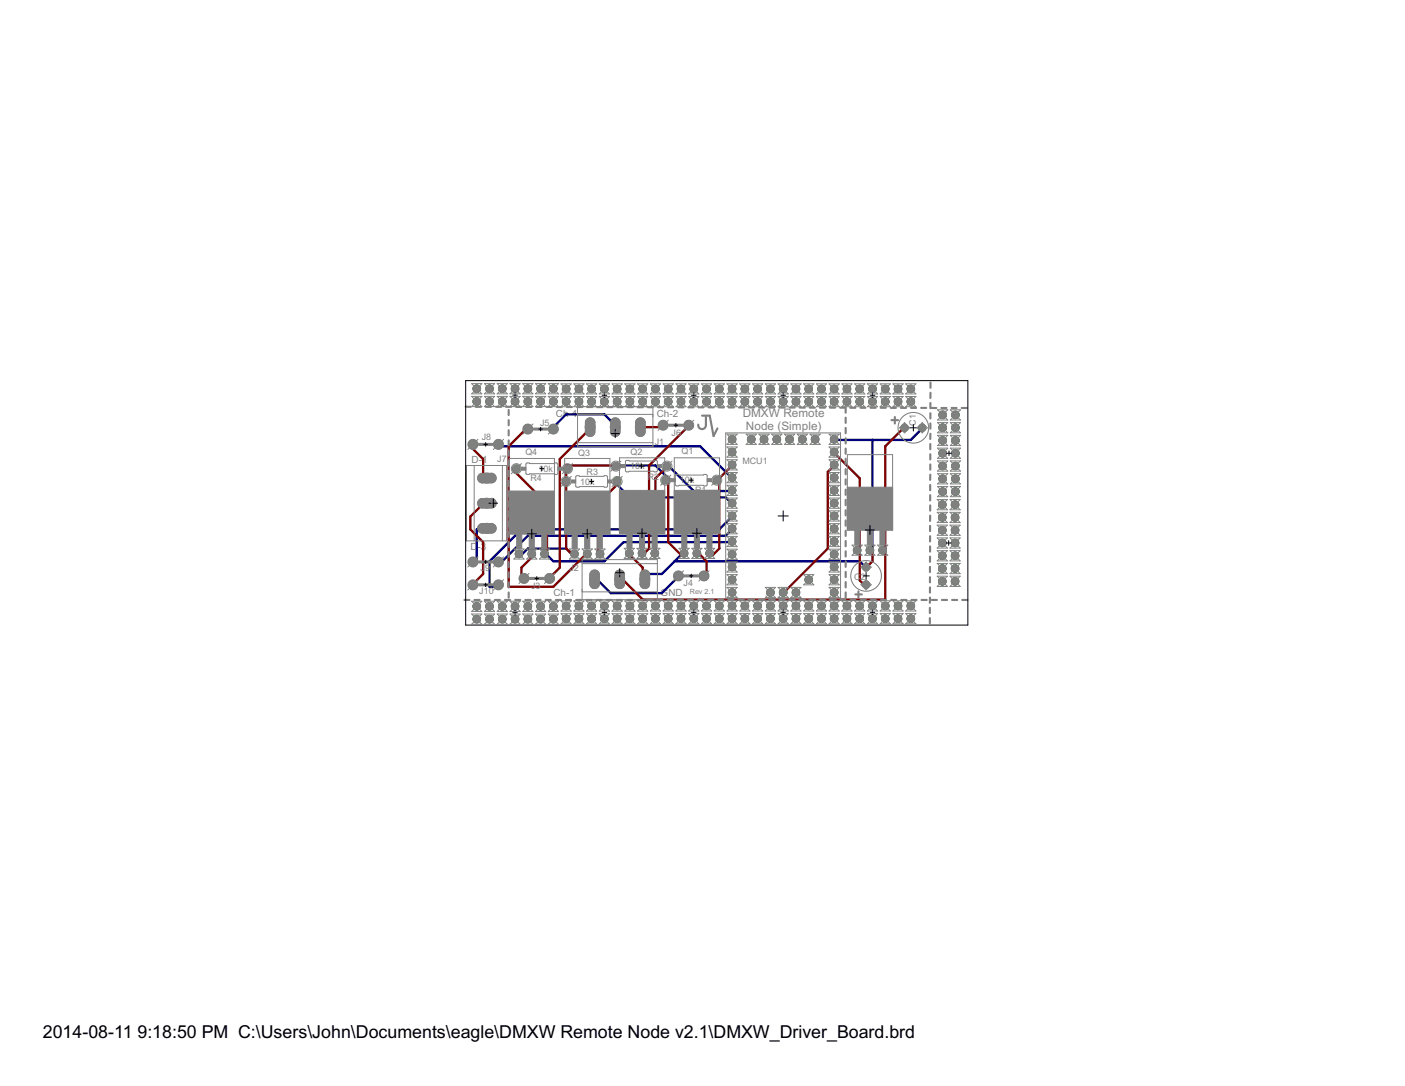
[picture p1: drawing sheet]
<svg xmlns="http://www.w3.org/2000/svg" width="279mm" height="216mm" viewBox="0 0 279 216" stroke-linecap="round" stroke-linejoin="round" font-family="sans-serif">
<defs><g id="words">
<g font-size="4">
<text x="8.5" y="206.4">2014-08-11</text>
<text x="27.3" y="206.4">9:18:50 PM C:\Users\John\Documents\eagle\DMXW Remote Node v2.1\DMXW_Driver_Board.brd</text>
</g>
<g font-size="2.6" fill="#808080">
<text x="147.7" y="83">DMXW Remote</text>
<text x="148.3" y="85.5">Node (Simple)</text>
</g>
<g font-size="2.2" fill="#808080">
<text x="110.5" y="82.9">Ch-4</text>
<text x="130.6" y="82.9">Ch-2</text>
<text x="93.8" y="92">D-1</text>
<text x="93.5" y="109.3">D</text>
<text x="95" y="109.3">-3</text>
<text x="110" y="118.4">Ch-1</text>
<text x="131.4" y="118.4">GND</text>
</g>
<g font-size="2" fill="#808080">
<text x="95.8" y="87.5">J8</text>
<text x="107.4" y="84.7">J5</text>
<text x="130.2" y="88.4">J1</text>
<text x="133.5" y="86.7">J6</text>
<text x="182.1" y="84.7" transform="rotate(-90 182.1 84.7)">C1</text>
<text x="98.9" y="91.9">J7</text>
<text x="104.5" y="90.4">Q4</text>
<text x="105.5" y="95.7">R4</text>
<text x="107.1" y="93.8">10k</text>
<text x="115" y="90.6">Q3</text>
<text x="116.6" y="94.4">R3</text>
<text x="125.3" y="93.3">10k</text>
<text x="125.4" y="90.5">Q2</text>
<text x="128.8" y="95.5">R2</text>
<text x="135.5" y="90.3">Q1</text>
<text x="147.7" y="92.2">MCU1</text>
<text x="115.4" y="96.3">10k</text>
<text x="135.2" y="96.1">10k</text>
<text x="138.2" y="98">R1</text>
<text x="95.6" y="113.6">J</text>
<text x="96.5" y="113.6">9</text>
<text x="113.2" y="113.5">J2</text>
<text x="95.3" y="118.2">J10</text>
<text x="105.6" y="117.2">J3</text>
<text x="135.9" y="116.4">J4</text>
<text x="169.8" y="115.3">C</text>
<text x="171.1" y="115.3">2</text>
</g>
<text font-size="1.6" fill="#808080" x="137.2" y="118.1">Rev 2.1</text>
</g></defs>
<g fill="#808080" stroke="#808080" stroke-width=".2">
<circle cx="145.6" cy="87.3" r=".76"/>
<circle cx="145.6" cy="89.9" r=".76"/>
<circle cx="145.6" cy="92.4" r=".76"/>
<circle cx="145.6" cy="95" r=".76"/>
<circle cx="145.6" cy="97.5" r=".76"/>
<circle cx="145.6" cy="100" r=".76"/>
<circle cx="145.6" cy="102.6" r=".76"/>
<circle cx="145.6" cy="105.1" r=".76"/>
<circle cx="145.6" cy="107.7" r=".76"/>
<circle cx="145.6" cy="110.2" r=".76"/>
<circle cx="145.6" cy="112.7" r=".76"/>
<circle cx="145.6" cy="115.3" r=".76"/>
<circle cx="145.6" cy="117.8" r=".76"/>
<circle cx="165.9" cy="117.8" r=".76"/>
<circle cx="165.9" cy="115.3" r=".76"/>
<circle cx="165.9" cy="112.7" r=".76"/>
<circle cx="165.9" cy="110.2" r=".76"/>
<circle cx="165.9" cy="107.7" r=".76"/>
<circle cx="165.9" cy="105.1" r=".76"/>
<circle cx="165.9" cy="102.6" r=".76"/>
<circle cx="165.9" cy="100" r=".76"/>
<circle cx="165.9" cy="97.5" r=".76"/>
<circle cx="165.9" cy="95" r=".76"/>
<circle cx="165.9" cy="92.4" r=".76"/>
<circle cx="165.9" cy="89.9" r=".76"/>
<circle cx="165.9" cy="87.3" r=".76"/>
<circle cx="149.4" cy="87.3" r=".76"/>
<circle cx="151.9" cy="87.3" r=".76"/>
<circle cx="154.5" cy="87.3" r=".76"/>
<circle cx="157" cy="87.3" r=".76"/>
<circle cx="159.6" cy="87.3" r=".76"/>
<circle cx="162.1" cy="87.3" r=".76"/>
<circle cx="153.2" cy="117.8" r=".76"/>
<circle cx="155.7" cy="117.8" r=".76"/>
<circle cx="158.3" cy="117.8" r=".76"/>
<circle cx="160.8" cy="115.3" r=".76"/>
<circle cx="183.4" cy="85" r=".7"/>
<circle cx="179.9" cy="85" r=".7"/>
<circle cx="172.2" cy="112.8" r=".7"/>
<circle cx="172.2" cy="116.2" r=".7"/>
<circle cx="105.7" cy="110.1" r=".76"/>
<circle cx="108.3" cy="110.1" r=".76"/>
<circle cx="103.2" cy="110.1" r=".76"/>
<circle cx="138.6" cy="110" r=".76"/>
<circle cx="141.1" cy="110" r=".76"/>
<circle cx="136" cy="110" r=".76"/>
<circle cx="127.7" cy="110" r=".76"/>
<circle cx="130.2" cy="110" r=".76"/>
<circle cx="125.1" cy="110" r=".76"/>
<circle cx="116.8" cy="110.1" r=".76"/>
<circle cx="119.3" cy="110.1" r=".76"/>
<circle cx="114.2" cy="110.1" r=".76"/>
<circle cx="173" cy="109.4" r=".76"/>
<circle cx="175.5" cy="109.4" r=".76"/>
<circle cx="170.5" cy="109.4" r=".76"/>
<circle cx="187.5" cy="97.7" r=".76"/>
<circle cx="187.5" cy="95.2" r=".76"/>
<circle cx="187.5" cy="92.6" r=".76"/>
<circle cx="187.5" cy="90.1" r=".76"/>
<circle cx="187.5" cy="87.6" r=".76"/>
<circle cx="187.5" cy="85" r=".76"/>
<circle cx="187.5" cy="82.5" r=".76"/>
<circle cx="190" cy="97.7" r=".76"/>
<circle cx="190" cy="95.2" r=".76"/>
<circle cx="190" cy="92.6" r=".76"/>
<circle cx="190" cy="90.1" r=".76"/>
<circle cx="190" cy="87.6" r=".76"/>
<circle cx="190" cy="85" r=".76"/>
<circle cx="190" cy="82.5" r=".76"/>
<circle cx="187.4" cy="115.6" r=".76"/>
<circle cx="187.4" cy="113" r=".76"/>
<circle cx="187.4" cy="110.5" r=".76"/>
<circle cx="187.4" cy="108" r=".76"/>
<circle cx="187.4" cy="105.4" r=".76"/>
<circle cx="187.4" cy="102.9" r=".76"/>
<circle cx="187.4" cy="100.3" r=".76"/>
<circle cx="189.9" cy="115.6" r=".76"/>
<circle cx="189.9" cy="113" r=".76"/>
<circle cx="189.9" cy="110.5" r=".76"/>
<circle cx="189.9" cy="108" r=".76"/>
<circle cx="189.9" cy="105.4" r=".76"/>
<circle cx="189.9" cy="102.9" r=".76"/>
<circle cx="189.9" cy="100.3" r=".76"/>
<circle cx="112.6" cy="120.5" r=".76"/>
<circle cx="115.1" cy="120.5" r=".76"/>
<circle cx="117.6" cy="120.5" r=".76"/>
<circle cx="120.2" cy="120.5" r=".76"/>
<circle cx="122.7" cy="120.5" r=".76"/>
<circle cx="125.3" cy="120.5" r=".76"/>
<circle cx="127.8" cy="120.5" r=".76"/>
<circle cx="112.6" cy="123" r=".76"/>
<circle cx="115.1" cy="123" r=".76"/>
<circle cx="117.6" cy="123" r=".76"/>
<circle cx="120.2" cy="123" r=".76"/>
<circle cx="122.7" cy="123" r=".76"/>
<circle cx="125.3" cy="123" r=".76"/>
<circle cx="127.8" cy="123" r=".76"/>
<circle cx="112.6" cy="77.3" r=".76"/>
<circle cx="115.1" cy="77.3" r=".76"/>
<circle cx="117.6" cy="77.3" r=".76"/>
<circle cx="120.2" cy="77.3" r=".76"/>
<circle cx="122.7" cy="77.3" r=".76"/>
<circle cx="125.3" cy="77.3" r=".76"/>
<circle cx="127.8" cy="77.3" r=".76"/>
<circle cx="112.6" cy="79.8" r=".76"/>
<circle cx="115.1" cy="79.8" r=".76"/>
<circle cx="117.6" cy="79.8" r=".76"/>
<circle cx="120.2" cy="79.8" r=".76"/>
<circle cx="122.7" cy="79.8" r=".76"/>
<circle cx="125.3" cy="79.8" r=".76"/>
<circle cx="127.8" cy="79.8" r=".76"/>
<circle cx="130.3" cy="120.5" r=".76"/>
<circle cx="132.9" cy="120.5" r=".76"/>
<circle cx="135.4" cy="120.5" r=".76"/>
<circle cx="138" cy="120.5" r=".76"/>
<circle cx="140.5" cy="120.5" r=".76"/>
<circle cx="143" cy="120.5" r=".76"/>
<circle cx="145.6" cy="120.5" r=".76"/>
<circle cx="130.3" cy="123" r=".76"/>
<circle cx="132.9" cy="123" r=".76"/>
<circle cx="135.4" cy="123" r=".76"/>
<circle cx="138" cy="123" r=".76"/>
<circle cx="140.5" cy="123" r=".76"/>
<circle cx="143" cy="123" r=".76"/>
<circle cx="145.6" cy="123" r=".76"/>
<circle cx="148.1" cy="120.5" r=".76"/>
<circle cx="150.7" cy="120.5" r=".76"/>
<circle cx="153.2" cy="120.5" r=".76"/>
<circle cx="155.7" cy="120.5" r=".76"/>
<circle cx="158.3" cy="120.5" r=".76"/>
<circle cx="160.8" cy="120.5" r=".76"/>
<circle cx="163.4" cy="120.5" r=".76"/>
<circle cx="148.1" cy="123" r=".76"/>
<circle cx="150.7" cy="123" r=".76"/>
<circle cx="153.2" cy="123" r=".76"/>
<circle cx="155.7" cy="123" r=".76"/>
<circle cx="158.3" cy="123" r=".76"/>
<circle cx="160.8" cy="123" r=".76"/>
<circle cx="163.4" cy="123" r=".76"/>
<circle cx="165.9" cy="120.5" r=".76"/>
<circle cx="168.4" cy="120.5" r=".76"/>
<circle cx="171" cy="120.5" r=".76"/>
<circle cx="173.5" cy="120.5" r=".76"/>
<circle cx="176" cy="120.5" r=".76"/>
<circle cx="178.6" cy="120.5" r=".76"/>
<circle cx="181.1" cy="120.5" r=".76"/>
<circle cx="165.9" cy="123" r=".76"/>
<circle cx="168.4" cy="123" r=".76"/>
<circle cx="171" cy="123" r=".76"/>
<circle cx="173.5" cy="123" r=".76"/>
<circle cx="176" cy="123" r=".76"/>
<circle cx="178.6" cy="123" r=".76"/>
<circle cx="181.1" cy="123" r=".76"/>
<circle cx="130.3" cy="77.3" r=".76"/>
<circle cx="132.9" cy="77.3" r=".76"/>
<circle cx="135.4" cy="77.3" r=".76"/>
<circle cx="138" cy="77.3" r=".76"/>
<circle cx="140.5" cy="77.3" r=".76"/>
<circle cx="143" cy="77.3" r=".76"/>
<circle cx="145.6" cy="77.3" r=".76"/>
<circle cx="130.3" cy="79.8" r=".76"/>
<circle cx="132.9" cy="79.8" r=".76"/>
<circle cx="135.4" cy="79.8" r=".76"/>
<circle cx="138" cy="79.8" r=".76"/>
<circle cx="140.5" cy="79.8" r=".76"/>
<circle cx="143" cy="79.8" r=".76"/>
<circle cx="145.6" cy="79.8" r=".76"/>
<circle cx="148.1" cy="77.3" r=".76"/>
<circle cx="150.7" cy="77.3" r=".76"/>
<circle cx="153.2" cy="77.3" r=".76"/>
<circle cx="155.7" cy="77.3" r=".76"/>
<circle cx="158.3" cy="77.3" r=".76"/>
<circle cx="160.8" cy="77.3" r=".76"/>
<circle cx="163.4" cy="77.3" r=".76"/>
<circle cx="148.1" cy="79.8" r=".76"/>
<circle cx="150.7" cy="79.8" r=".76"/>
<circle cx="153.2" cy="79.8" r=".76"/>
<circle cx="155.7" cy="79.8" r=".76"/>
<circle cx="158.3" cy="79.8" r=".76"/>
<circle cx="160.8" cy="79.8" r=".76"/>
<circle cx="163.4" cy="79.8" r=".76"/>
<circle cx="165.9" cy="77.3" r=".76"/>
<circle cx="168.4" cy="77.3" r=".76"/>
<circle cx="171" cy="77.3" r=".76"/>
<circle cx="173.5" cy="77.3" r=".76"/>
<circle cx="176" cy="77.3" r=".76"/>
<circle cx="178.6" cy="77.3" r=".76"/>
<circle cx="181.1" cy="77.3" r=".76"/>
<circle cx="165.9" cy="79.8" r=".76"/>
<circle cx="168.4" cy="79.8" r=".76"/>
<circle cx="171" cy="79.8" r=".76"/>
<circle cx="173.5" cy="79.8" r=".76"/>
<circle cx="176" cy="79.8" r=".76"/>
<circle cx="178.6" cy="79.8" r=".76"/>
<circle cx="181.1" cy="79.8" r=".76"/>
<circle cx="94.8" cy="77.3" r=".76"/>
<circle cx="97.3" cy="77.3" r=".76"/>
<circle cx="99.9" cy="77.3" r=".76"/>
<circle cx="102.4" cy="77.3" r=".76"/>
<circle cx="105" cy="77.3" r=".76"/>
<circle cx="107.5" cy="77.3" r=".76"/>
<circle cx="110" cy="77.3" r=".76"/>
<circle cx="94.8" cy="79.8" r=".76"/>
<circle cx="97.3" cy="79.8" r=".76"/>
<circle cx="99.9" cy="79.8" r=".76"/>
<circle cx="102.4" cy="79.8" r=".76"/>
<circle cx="105" cy="79.8" r=".76"/>
<circle cx="107.5" cy="79.8" r=".76"/>
<circle cx="110" cy="79.8" r=".76"/>
<circle cx="94.8" cy="120.5" r=".76"/>
<circle cx="97.3" cy="120.5" r=".76"/>
<circle cx="99.9" cy="120.5" r=".76"/>
<circle cx="102.4" cy="120.5" r=".76"/>
<circle cx="105" cy="120.5" r=".76"/>
<circle cx="107.5" cy="120.5" r=".76"/>
<circle cx="110" cy="120.5" r=".76"/>
<circle cx="94.8" cy="123.1" r=".76"/>
<circle cx="97.3" cy="123.1" r=".76"/>
<circle cx="99.9" cy="123.1" r=".76"/>
<circle cx="102.4" cy="123.1" r=".76"/>
<circle cx="105" cy="123.1" r=".76"/>
<circle cx="107.5" cy="123.1" r=".76"/>
<circle cx="110" cy="123.1" r=".76"/>
</g>
<g fill="#808080" stroke="#808080" stroke-width=".2">
<path d="M126.6 83.4a.95 .95 0 0 1 1-.3 .95 .95 0 0 1 .7 .8v2a.95 .95 0 0 1-1 .9 .95 .95 0 0 1-.9-.9v-2z"/>
<path d="M121.6 83.4a.95 .95 0 0 1 1-.3 .95 .95 0 0 1 .7 .8v2a.95 .95 0 0 1-.9 .9 .95 .95 0 0 1-1-.9v-2z"/>
<path d="M116.6 83.4a.95 .95 0 0 1 1-.3 .95 .95 0 0 1 .7 .8v2a.95 .95 0 0 1-.9 .9 .95 .95 0 0 1-1-.9v-2z"/>
<path d="M117.5 113.7a.95 .95 0 0 1 1-.3 .95 .95 0 0 1 .7 .8v2a.95 .95 0 0 1-1 .8 .95 .95 0 0 1-.9-.8v-2z"/>
<path d="M122.5 113.7a.95 .95 0 0 1 1-.3 .95 .95 0 0 1 .7 .8v2a.95 .95 0 0 1-1 .8 .95 .95 0 0 1-.9-.8v-2z"/>
<path d="M127.5 113.7a.95 .95 0 0 1 1-.3 .95 .95 0 0 1 .7 .8v2a.95 .95 0 0 1-1 .8 .95 .95 0 0 1-.9-.8v-2z"/>
<path d="M95.2 94.5l.6-.4h2a.95 .95 0 0 1 .9 .9 .95 .95 0 0 1-.9 1h-2a.95 .95 0 0 1-.6-1.5z"/>
<path d="M95.2 99.5l.6-.4h2a.95 .95 0 0 1 .9 .9 .95 .95 0 0 1-.9 1h-2a.95 .95 0 0 1-.6-1.5z"/>
<path d="M95.2 104.5l.6-.4h2a.95 .95 0 0 1 .9 .9 .95 .95 0 0 1-.9 1h-2a.95 .95 0 0 1-.6-1.5z"/>
<circle cx="112.8" cy="93.2" r=".78"/>
<circle cx="102.7" cy="93.2" r=".78"/>
<circle cx="132.4" cy="95.5" r=".78"/>
<circle cx="142.5" cy="95.5" r=".78"/>
<circle cx="122.5" cy="92.7" r=".78"/>
<circle cx="132.6" cy="92.7" r=".78"/>
<circle cx="112.6" cy="95.7" r=".78"/>
<circle cx="122.7" cy="95.7" r=".78"/>
<circle cx="109.3" cy="115" r=".92"/>
<circle cx="104.2" cy="115" r=".92"/>
<circle cx="131.9" cy="84.5" r=".92"/>
<circle cx="136.9" cy="84.5" r=".92"/>
<circle cx="110" cy="85.3" r=".92"/>
<circle cx="105" cy="85.3" r=".92"/>
<circle cx="134.9" cy="114.5" r=".92"/>
<circle cx="140" cy="114.5" r=".92"/>
<circle cx="94" cy="88.3" r=".92"/>
<circle cx="99.1" cy="88.3" r=".92"/>
<circle cx="94" cy="111.7" r=".92"/>
<circle cx="99.1" cy="111.7" r=".92"/>
<circle cx="94" cy="116.3" r=".92"/>
<circle cx="99.1" cy="116.3" r=".92"/>
</g>
<g fill="none" stroke="#000080" stroke-width=".47">
<path d="M99.1 88.3l-.5 .4h40.6l6.4 6.4v-.1M122.3 84.9l-.8-1.2-1.3-1.3h-7.6l-2.6 2.5v.4M122.5 92.7l.2-.2h7.6l2.6 2.6-.5 .4M122.7 95.7v.7l2.6 2.5h19l1.3 1.3v-.2M132.6 92.7l.3-.2 5.1 5.1h7.6v-.1M173.5 87.5v21.6l-.5 .3M183.4 85l.3-.1-2.6 2.6h-15.2v-.2M96.8 105l-.7 .2h-1.3v6.4l-.8 .1M103.2 110.1l.5 .2 1.3-1.2h7.6l1.3 1.2 .3-.2M134.2 111.6l-2.6 2.5h-2.5l-.9 1M134.2 111.6h36.8l1.2 1.2M134.9 114.5l.5-.4-3.8 3.8h-10.1l-2.6-2.5-.7-.3"/>
<path d="M136 110l-.6 .3-1.2 1.3M145.6 107.7v.1h-21.6l-3.8 3.8h-10.2l-1.2-1.3-.5-.2M145.6 102.6l-2.6 2.6h-39.3l-6.4 6.4v5h1.3l.5-.3M145.6 105.1l-1.3 1.4h-39.3l-5.1 5.1-.8 .1"/>
</g>
<circle cx="145.6" cy="87.3" r=".7" fill="#008000" stroke="#008000" stroke-width=".2"/>
<circle cx="145.6" cy="87.3" r=".44" fill="#fff" stroke="#000" stroke-width=".2"/>
<circle cx="145.6" cy="89.9" r=".7" fill="#008000" stroke="#008000" stroke-width=".2"/>
<circle cx="145.6" cy="89.9" r=".44" fill="#fff" stroke="#000" stroke-width=".2"/>
<circle cx="145.6" cy="92.4" r=".7" fill="#008000" stroke="#008000" stroke-width=".2"/>
<circle cx="145.6" cy="92.4" r=".44" fill="#fff" stroke="#000" stroke-width=".2"/>
<circle cx="145.6" cy="95" r=".7" fill="#008000" stroke="#008000" stroke-width=".2"/>
<circle cx="145.6" cy="95" r=".44" fill="#fff" stroke="#000" stroke-width=".2"/>
<circle cx="145.6" cy="97.5" r=".7" fill="#008000" stroke="#008000" stroke-width=".2"/>
<circle cx="145.6" cy="97.5" r=".44" fill="#fff" stroke="#000" stroke-width=".2"/>
<circle cx="145.6" cy="100" r=".7" fill="#008000" stroke="#008000" stroke-width=".2"/>
<circle cx="145.6" cy="100" r=".44" fill="#fff" stroke="#000" stroke-width=".2"/>
<circle cx="145.6" cy="102.6" r=".7" fill="#008000" stroke="#008000" stroke-width=".2"/>
<circle cx="145.6" cy="102.6" r=".44" fill="#fff" stroke="#000" stroke-width=".2"/>
<circle cx="145.6" cy="105.1" r=".7" fill="#008000" stroke="#008000" stroke-width=".2"/>
<circle cx="145.6" cy="105.1" r=".44" fill="#fff" stroke="#000" stroke-width=".2"/>
<circle cx="145.6" cy="107.7" r=".7" fill="#008000" stroke="#008000" stroke-width=".2"/>
<circle cx="145.6" cy="107.7" r=".44" fill="#fff" stroke="#000" stroke-width=".2"/>
<circle cx="145.6" cy="110.2" r=".7" fill="#008000" stroke="#008000" stroke-width=".2"/>
<circle cx="145.6" cy="110.2" r=".44" fill="#fff" stroke="#000" stroke-width=".2"/>
<circle cx="145.6" cy="112.7" r=".7" fill="#008000" stroke="#008000" stroke-width=".2"/>
<circle cx="145.6" cy="112.7" r=".44" fill="#fff" stroke="#000" stroke-width=".2"/>
<circle cx="145.6" cy="115.3" r=".7" fill="#008000" stroke="#008000" stroke-width=".2"/>
<circle cx="145.6" cy="115.3" r=".44" fill="#fff" stroke="#000" stroke-width=".2"/>
<circle cx="145.6" cy="117.8" r=".7" fill="#008000" stroke="#008000" stroke-width=".2"/>
<circle cx="145.6" cy="117.8" r=".44" fill="#fff" stroke="#000" stroke-width=".2"/>
<circle cx="165.9" cy="117.8" r=".7" fill="#008000" stroke="#008000" stroke-width=".2"/>
<circle cx="165.9" cy="117.8" r=".44" fill="#fff" stroke="#000" stroke-width=".2"/>
<circle cx="165.9" cy="115.3" r=".7" fill="#008000" stroke="#008000" stroke-width=".2"/>
<circle cx="165.9" cy="115.3" r=".44" fill="#fff" stroke="#000" stroke-width=".2"/>
<circle cx="165.9" cy="112.7" r=".7" fill="#008000" stroke="#008000" stroke-width=".2"/>
<circle cx="165.9" cy="112.7" r=".44" fill="#fff" stroke="#000" stroke-width=".2"/>
<circle cx="165.9" cy="110.2" r=".7" fill="#008000" stroke="#008000" stroke-width=".2"/>
<circle cx="165.9" cy="110.2" r=".44" fill="#fff" stroke="#000" stroke-width=".2"/>
<circle cx="165.9" cy="107.7" r=".7" fill="#008000" stroke="#008000" stroke-width=".2"/>
<circle cx="165.9" cy="107.7" r=".44" fill="#fff" stroke="#000" stroke-width=".2"/>
<circle cx="165.9" cy="105.1" r=".7" fill="#008000" stroke="#008000" stroke-width=".2"/>
<circle cx="165.9" cy="105.1" r=".44" fill="#fff" stroke="#000" stroke-width=".2"/>
<circle cx="165.9" cy="102.6" r=".7" fill="#008000" stroke="#008000" stroke-width=".2"/>
<circle cx="165.9" cy="102.6" r=".44" fill="#fff" stroke="#000" stroke-width=".2"/>
<circle cx="165.9" cy="100" r=".7" fill="#008000" stroke="#008000" stroke-width=".2"/>
<circle cx="165.9" cy="100" r=".44" fill="#fff" stroke="#000" stroke-width=".2"/>
<circle cx="165.9" cy="97.5" r=".7" fill="#008000" stroke="#008000" stroke-width=".2"/>
<circle cx="165.9" cy="97.5" r=".44" fill="#fff" stroke="#000" stroke-width=".2"/>
<circle cx="165.9" cy="95" r=".7" fill="#008000" stroke="#008000" stroke-width=".2"/>
<circle cx="165.9" cy="95" r=".44" fill="#fff" stroke="#000" stroke-width=".2"/>
<circle cx="165.9" cy="92.4" r=".7" fill="#008000" stroke="#008000" stroke-width=".2"/>
<circle cx="165.9" cy="92.4" r=".44" fill="#fff" stroke="#000" stroke-width=".2"/>
<circle cx="165.9" cy="89.9" r=".7" fill="#008000" stroke="#008000" stroke-width=".2"/>
<circle cx="165.9" cy="89.9" r=".44" fill="#fff" stroke="#000" stroke-width=".2"/>
<circle cx="165.9" cy="87.3" r=".7" fill="#008000" stroke="#008000" stroke-width=".2"/>
<circle cx="165.9" cy="87.3" r=".44" fill="#fff" stroke="#000" stroke-width=".2"/>
<circle cx="149.4" cy="87.3" r=".7" fill="#008000" stroke="#008000" stroke-width=".2"/>
<circle cx="149.4" cy="87.3" r=".44" fill="#fff" stroke="#000" stroke-width=".2"/>
<circle cx="151.9" cy="87.3" r=".7" fill="#008000" stroke="#008000" stroke-width=".2"/>
<circle cx="151.9" cy="87.3" r=".44" fill="#fff" stroke="#000" stroke-width=".2"/>
<circle cx="154.5" cy="87.3" r=".7" fill="#008000" stroke="#008000" stroke-width=".2"/>
<circle cx="154.5" cy="87.3" r=".44" fill="#fff" stroke="#000" stroke-width=".2"/>
<circle cx="157" cy="87.3" r=".7" fill="#008000" stroke="#008000" stroke-width=".2"/>
<circle cx="157" cy="87.3" r=".44" fill="#fff" stroke="#000" stroke-width=".2"/>
<circle cx="159.6" cy="87.3" r=".7" fill="#008000" stroke="#008000" stroke-width=".2"/>
<circle cx="159.6" cy="87.3" r=".44" fill="#fff" stroke="#000" stroke-width=".2"/>
<circle cx="162.1" cy="87.3" r=".7" fill="#008000" stroke="#008000" stroke-width=".2"/>
<circle cx="162.1" cy="87.3" r=".44" fill="#fff" stroke="#000" stroke-width=".2"/>
<circle cx="153.2" cy="117.8" r=".7" fill="#008000" stroke="#008000" stroke-width=".2"/>
<circle cx="153.2" cy="117.8" r=".44" fill="#fff" stroke="#000" stroke-width=".2"/>
<circle cx="155.7" cy="117.8" r=".7" fill="#008000" stroke="#008000" stroke-width=".2"/>
<circle cx="155.7" cy="117.8" r=".44" fill="#fff" stroke="#000" stroke-width=".2"/>
<circle cx="158.3" cy="117.8" r=".7" fill="#008000" stroke="#008000" stroke-width=".2"/>
<circle cx="158.3" cy="117.8" r=".44" fill="#fff" stroke="#000" stroke-width=".2"/>
<circle cx="160.8" cy="115.3" r=".7" fill="#008000" stroke="#008000" stroke-width=".2"/>
<circle cx="160.8" cy="115.3" r=".44" fill="#fff" stroke="#000" stroke-width=".2"/>
<circle cx="183.4" cy="85" r=".66" fill="#008000" stroke="#008000" stroke-width=".2"/>
<circle cx="183.4" cy="85" r=".4" fill="#fff" stroke="#000" stroke-width=".2"/>
<circle cx="179.9" cy="85" r=".66" fill="#008000" stroke="#008000" stroke-width=".2"/>
<circle cx="179.9" cy="85" r=".4" fill="#fff" stroke="#000" stroke-width=".2"/>
<circle cx="172.2" cy="112.8" r=".66" fill="#008000" stroke="#008000" stroke-width=".2"/>
<circle cx="172.2" cy="112.8" r=".4" fill="#fff" stroke="#000" stroke-width=".2"/>
<circle cx="172.2" cy="116.2" r=".66" fill="#008000" stroke="#008000" stroke-width=".2"/>
<circle cx="172.2" cy="116.2" r=".4" fill="#fff" stroke="#000" stroke-width=".2"/>
<circle cx="105.7" cy="110.1" r=".7" fill="#008000" stroke="#008000" stroke-width=".2"/>
<circle cx="105.7" cy="110.1" r=".44" fill="#fff" stroke="#000" stroke-width=".2"/>
<circle cx="108.3" cy="110.1" r=".7" fill="#008000" stroke="#008000" stroke-width=".2"/>
<circle cx="108.3" cy="110.1" r=".44" fill="#fff" stroke="#000" stroke-width=".2"/>
<circle cx="103.2" cy="110.1" r=".7" fill="#008000" stroke="#008000" stroke-width=".2"/>
<circle cx="103.2" cy="110.1" r=".44" fill="#fff" stroke="#000" stroke-width=".2"/>
<circle cx="138.6" cy="110" r=".7" fill="#008000" stroke="#008000" stroke-width=".2"/>
<circle cx="138.6" cy="110" r=".44" fill="#fff" stroke="#000" stroke-width=".2"/>
<circle cx="141.1" cy="110" r=".7" fill="#008000" stroke="#008000" stroke-width=".2"/>
<circle cx="141.1" cy="110" r=".44" fill="#fff" stroke="#000" stroke-width=".2"/>
<circle cx="136" cy="110" r=".7" fill="#008000" stroke="#008000" stroke-width=".2"/>
<circle cx="136" cy="110" r=".44" fill="#fff" stroke="#000" stroke-width=".2"/>
<circle cx="127.7" cy="110" r=".7" fill="#008000" stroke="#008000" stroke-width=".2"/>
<circle cx="127.7" cy="110" r=".44" fill="#fff" stroke="#000" stroke-width=".2"/>
<circle cx="130.2" cy="110" r=".7" fill="#008000" stroke="#008000" stroke-width=".2"/>
<circle cx="130.2" cy="110" r=".44" fill="#fff" stroke="#000" stroke-width=".2"/>
<circle cx="125.1" cy="110" r=".7" fill="#008000" stroke="#008000" stroke-width=".2"/>
<circle cx="125.1" cy="110" r=".44" fill="#fff" stroke="#000" stroke-width=".2"/>
<circle cx="116.8" cy="110.1" r=".7" fill="#008000" stroke="#008000" stroke-width=".2"/>
<circle cx="116.8" cy="110.1" r=".44" fill="#fff" stroke="#000" stroke-width=".2"/>
<circle cx="119.3" cy="110.1" r=".7" fill="#008000" stroke="#008000" stroke-width=".2"/>
<circle cx="119.3" cy="110.1" r=".44" fill="#fff" stroke="#000" stroke-width=".2"/>
<circle cx="114.2" cy="110.1" r=".7" fill="#008000" stroke="#008000" stroke-width=".2"/>
<circle cx="114.2" cy="110.1" r=".44" fill="#fff" stroke="#000" stroke-width=".2"/>
<circle cx="173" cy="109.4" r=".7" fill="#008000" stroke="#008000" stroke-width=".2"/>
<circle cx="173" cy="109.4" r=".44" fill="#fff" stroke="#000" stroke-width=".2"/>
<circle cx="175.5" cy="109.4" r=".7" fill="#008000" stroke="#008000" stroke-width=".2"/>
<circle cx="175.5" cy="109.4" r=".44" fill="#fff" stroke="#000" stroke-width=".2"/>
<circle cx="170.5" cy="109.4" r=".7" fill="#008000" stroke="#008000" stroke-width=".2"/>
<circle cx="170.5" cy="109.4" r=".44" fill="#fff" stroke="#000" stroke-width=".2"/>
<circle cx="112.8" cy="93.2" r=".71" fill="#008000" stroke="#008000" stroke-width=".2"/>
<circle cx="112.8" cy="93.2" r=".4" fill="#fff" stroke="#000" stroke-width=".2"/>
<circle cx="102.7" cy="93.2" r=".71" fill="#008000" stroke="#008000" stroke-width=".2"/>
<circle cx="102.7" cy="93.2" r=".4" fill="#fff" stroke="#000" stroke-width=".2"/>
<circle cx="132.4" cy="95.5" r=".71" fill="#008000" stroke="#008000" stroke-width=".2"/>
<circle cx="132.4" cy="95.5" r=".4" fill="#fff" stroke="#000" stroke-width=".2"/>
<circle cx="142.5" cy="95.5" r=".71" fill="#008000" stroke="#008000" stroke-width=".2"/>
<circle cx="142.5" cy="95.5" r=".4" fill="#fff" stroke="#000" stroke-width=".2"/>
<circle cx="122.5" cy="92.7" r=".71" fill="#008000" stroke="#008000" stroke-width=".2"/>
<circle cx="122.5" cy="92.7" r=".4" fill="#fff" stroke="#000" stroke-width=".2"/>
<circle cx="132.6" cy="92.7" r=".71" fill="#008000" stroke="#008000" stroke-width=".2"/>
<circle cx="132.6" cy="92.7" r=".4" fill="#fff" stroke="#000" stroke-width=".2"/>
<circle cx="112.6" cy="95.7" r=".71" fill="#008000" stroke="#008000" stroke-width=".2"/>
<circle cx="112.6" cy="95.7" r=".4" fill="#fff" stroke="#000" stroke-width=".2"/>
<circle cx="122.7" cy="95.7" r=".71" fill="#008000" stroke="#008000" stroke-width=".2"/>
<circle cx="122.7" cy="95.7" r=".4" fill="#fff" stroke="#000" stroke-width=".2"/>
<path d="M127.3 84v1.8" fill="none" stroke="#008000" stroke-width="1.8"/>
<circle cx="127.3" cy="84.9" r=".59" fill="#fff" stroke="#000" stroke-width=".2"/>
<path d="M122.3 84v1.8" fill="none" stroke="#008000" stroke-width="1.8"/>
<circle cx="122.3" cy="84.9" r=".59" fill="#fff" stroke="#000" stroke-width=".2"/>
<path d="M117.3 84v1.8" fill="none" stroke="#008000" stroke-width="1.8"/>
<circle cx="117.3" cy="84.9" r=".59" fill="#fff" stroke="#000" stroke-width=".2"/>
<path d="M118.2 114.3v1.8" fill="none" stroke="#008000" stroke-width="1.8"/>
<circle cx="118.2" cy="115.1" r=".59" fill="#fff" stroke="#000" stroke-width=".2"/>
<path d="M123.2 114.3v1.8" fill="none" stroke="#008000" stroke-width="1.8"/>
<circle cx="123.2" cy="115.1" r=".59" fill="#fff" stroke="#000" stroke-width=".2"/>
<path d="M128.2 114.3v1.8" fill="none" stroke="#008000" stroke-width="1.8"/>
<circle cx="128.2" cy="115.1" r=".59" fill="#fff" stroke="#000" stroke-width=".2"/>
<path d="M95.9 95h1.8" fill="none" stroke="#008000" stroke-width="1.8"/>
<circle cx="96.8" cy="95" r=".59" fill="#fff" stroke="#000" stroke-width=".2"/>
<path d="M95.9 100h1.8" fill="none" stroke="#008000" stroke-width="1.8"/>
<circle cx="96.8" cy="100" r=".59" fill="#fff" stroke="#000" stroke-width=".2"/>
<path d="M95.9 105h1.8" fill="none" stroke="#008000" stroke-width="1.8"/>
<circle cx="96.8" cy="105" r=".59" fill="#fff" stroke="#000" stroke-width=".2"/>
<circle cx="109.3" cy="115" r=".87" fill="#008000" stroke="#008000" stroke-width=".2"/>
<circle cx="109.3" cy="115" r=".4" fill="#fff" stroke="#000" stroke-width=".2"/>
<circle cx="104.2" cy="115" r=".87" fill="#008000" stroke="#008000" stroke-width=".2"/>
<circle cx="104.2" cy="115" r=".4" fill="#fff" stroke="#000" stroke-width=".2"/>
<circle cx="131.9" cy="84.5" r=".87" fill="#008000" stroke="#008000" stroke-width=".2"/>
<circle cx="131.9" cy="84.5" r=".4" fill="#fff" stroke="#000" stroke-width=".2"/>
<circle cx="136.9" cy="84.5" r=".87" fill="#008000" stroke="#008000" stroke-width=".2"/>
<circle cx="136.9" cy="84.5" r=".4" fill="#fff" stroke="#000" stroke-width=".2"/>
<circle cx="110" cy="85.3" r=".87" fill="#008000" stroke="#008000" stroke-width=".2"/>
<circle cx="110" cy="85.3" r=".4" fill="#fff" stroke="#000" stroke-width=".2"/>
<circle cx="105" cy="85.3" r=".87" fill="#008000" stroke="#008000" stroke-width=".2"/>
<circle cx="105" cy="85.3" r=".4" fill="#fff" stroke="#000" stroke-width=".2"/>
<circle cx="134.9" cy="114.5" r=".87" fill="#008000" stroke="#008000" stroke-width=".2"/>
<circle cx="134.9" cy="114.5" r=".4" fill="#fff" stroke="#000" stroke-width=".2"/>
<circle cx="140" cy="114.5" r=".87" fill="#008000" stroke="#008000" stroke-width=".2"/>
<circle cx="140" cy="114.5" r=".4" fill="#fff" stroke="#000" stroke-width=".2"/>
<circle cx="94" cy="88.3" r=".87" fill="#008000" stroke="#008000" stroke-width=".2"/>
<circle cx="94" cy="88.3" r=".4" fill="#fff" stroke="#000" stroke-width=".2"/>
<circle cx="99.1" cy="88.3" r=".87" fill="#008000" stroke="#008000" stroke-width=".2"/>
<circle cx="99.1" cy="88.3" r=".4" fill="#fff" stroke="#000" stroke-width=".2"/>
<circle cx="94" cy="111.7" r=".87" fill="#008000" stroke="#008000" stroke-width=".2"/>
<circle cx="94" cy="111.7" r=".4" fill="#fff" stroke="#000" stroke-width=".2"/>
<circle cx="99.1" cy="111.7" r=".87" fill="#008000" stroke="#008000" stroke-width=".2"/>
<circle cx="99.1" cy="111.7" r=".4" fill="#fff" stroke="#000" stroke-width=".2"/>
<circle cx="94" cy="116.3" r=".87" fill="#008000" stroke="#008000" stroke-width=".2"/>
<circle cx="94" cy="116.3" r=".4" fill="#fff" stroke="#000" stroke-width=".2"/>
<circle cx="99.1" cy="116.3" r=".87" fill="#008000" stroke="#008000" stroke-width=".2"/>
<circle cx="99.1" cy="116.3" r=".4" fill="#fff" stroke="#000" stroke-width=".2"/>
<circle cx="187.5" cy="97.7" r=".7" fill="#008000" stroke="#008000" stroke-width=".2"/>
<circle cx="187.5" cy="97.7" r=".44" fill="#fff" stroke="#000" stroke-width=".2"/>
<circle cx="187.5" cy="95.2" r=".7" fill="#008000" stroke="#008000" stroke-width=".2"/>
<circle cx="187.5" cy="95.2" r=".44" fill="#fff" stroke="#000" stroke-width=".2"/>
<circle cx="187.5" cy="92.6" r=".7" fill="#008000" stroke="#008000" stroke-width=".2"/>
<circle cx="187.5" cy="92.6" r=".44" fill="#fff" stroke="#000" stroke-width=".2"/>
<circle cx="187.5" cy="90.1" r=".7" fill="#008000" stroke="#008000" stroke-width=".2"/>
<circle cx="187.5" cy="90.1" r=".44" fill="#fff" stroke="#000" stroke-width=".2"/>
<circle cx="187.5" cy="87.6" r=".7" fill="#008000" stroke="#008000" stroke-width=".2"/>
<circle cx="187.5" cy="87.6" r=".44" fill="#fff" stroke="#000" stroke-width=".2"/>
<circle cx="187.5" cy="85" r=".7" fill="#008000" stroke="#008000" stroke-width=".2"/>
<circle cx="187.5" cy="85" r=".44" fill="#fff" stroke="#000" stroke-width=".2"/>
<circle cx="187.5" cy="82.5" r=".7" fill="#008000" stroke="#008000" stroke-width=".2"/>
<circle cx="187.5" cy="82.5" r=".44" fill="#fff" stroke="#000" stroke-width=".2"/>
<circle cx="190" cy="97.7" r=".7" fill="#008000" stroke="#008000" stroke-width=".2"/>
<circle cx="190" cy="97.7" r=".44" fill="#fff" stroke="#000" stroke-width=".2"/>
<circle cx="190" cy="95.2" r=".7" fill="#008000" stroke="#008000" stroke-width=".2"/>
<circle cx="190" cy="95.2" r=".44" fill="#fff" stroke="#000" stroke-width=".2"/>
<circle cx="190" cy="92.6" r=".7" fill="#008000" stroke="#008000" stroke-width=".2"/>
<circle cx="190" cy="92.6" r=".44" fill="#fff" stroke="#000" stroke-width=".2"/>
<circle cx="190" cy="90.1" r=".7" fill="#008000" stroke="#008000" stroke-width=".2"/>
<circle cx="190" cy="90.1" r=".44" fill="#fff" stroke="#000" stroke-width=".2"/>
<circle cx="190" cy="87.6" r=".7" fill="#008000" stroke="#008000" stroke-width=".2"/>
<circle cx="190" cy="87.6" r=".44" fill="#fff" stroke="#000" stroke-width=".2"/>
<circle cx="190" cy="85" r=".7" fill="#008000" stroke="#008000" stroke-width=".2"/>
<circle cx="190" cy="85" r=".44" fill="#fff" stroke="#000" stroke-width=".2"/>
<circle cx="190" cy="82.5" r=".7" fill="#008000" stroke="#008000" stroke-width=".2"/>
<circle cx="190" cy="82.5" r=".44" fill="#fff" stroke="#000" stroke-width=".2"/>
<circle cx="187.4" cy="115.6" r=".7" fill="#008000" stroke="#008000" stroke-width=".2"/>
<circle cx="187.4" cy="115.6" r=".44" fill="#fff" stroke="#000" stroke-width=".2"/>
<circle cx="187.4" cy="113" r=".7" fill="#008000" stroke="#008000" stroke-width=".2"/>
<circle cx="187.4" cy="113" r=".44" fill="#fff" stroke="#000" stroke-width=".2"/>
<circle cx="187.4" cy="110.5" r=".7" fill="#008000" stroke="#008000" stroke-width=".2"/>
<circle cx="187.4" cy="110.5" r=".44" fill="#fff" stroke="#000" stroke-width=".2"/>
<circle cx="187.4" cy="108" r=".7" fill="#008000" stroke="#008000" stroke-width=".2"/>
<circle cx="187.4" cy="107.9" r=".44" fill="#fff" stroke="#000" stroke-width=".2"/>
<circle cx="187.4" cy="105.4" r=".7" fill="#008000" stroke="#008000" stroke-width=".2"/>
<circle cx="187.4" cy="105.4" r=".44" fill="#fff" stroke="#000" stroke-width=".2"/>
<circle cx="187.4" cy="102.9" r=".7" fill="#008000" stroke="#008000" stroke-width=".2"/>
<circle cx="187.4" cy="102.9" r=".44" fill="#fff" stroke="#000" stroke-width=".2"/>
<circle cx="187.4" cy="100.3" r=".7" fill="#008000" stroke="#008000" stroke-width=".2"/>
<circle cx="187.4" cy="100.3" r=".44" fill="#fff" stroke="#000" stroke-width=".2"/>
<circle cx="189.9" cy="115.6" r=".7" fill="#008000" stroke="#008000" stroke-width=".2"/>
<circle cx="189.9" cy="115.6" r=".44" fill="#fff" stroke="#000" stroke-width=".2"/>
<circle cx="189.9" cy="113" r=".7" fill="#008000" stroke="#008000" stroke-width=".2"/>
<circle cx="189.9" cy="113" r=".44" fill="#fff" stroke="#000" stroke-width=".2"/>
<circle cx="189.9" cy="110.5" r=".7" fill="#008000" stroke="#008000" stroke-width=".2"/>
<circle cx="189.9" cy="110.5" r=".44" fill="#fff" stroke="#000" stroke-width=".2"/>
<circle cx="189.9" cy="108" r=".7" fill="#008000" stroke="#008000" stroke-width=".2"/>
<circle cx="189.9" cy="107.9" r=".44" fill="#fff" stroke="#000" stroke-width=".2"/>
<circle cx="189.9" cy="105.4" r=".7" fill="#008000" stroke="#008000" stroke-width=".2"/>
<circle cx="189.9" cy="105.4" r=".44" fill="#fff" stroke="#000" stroke-width=".2"/>
<circle cx="189.9" cy="102.9" r=".7" fill="#008000" stroke="#008000" stroke-width=".2"/>
<circle cx="189.9" cy="102.9" r=".44" fill="#fff" stroke="#000" stroke-width=".2"/>
<circle cx="189.9" cy="100.3" r=".7" fill="#008000" stroke="#008000" stroke-width=".2"/>
<circle cx="189.9" cy="100.3" r=".44" fill="#fff" stroke="#000" stroke-width=".2"/>
<circle cx="112.6" cy="120.5" r=".7" fill="#008000" stroke="#008000" stroke-width=".2"/>
<circle cx="112.6" cy="120.5" r=".44" fill="#fff" stroke="#000" stroke-width=".2"/>
<circle cx="115.1" cy="120.5" r=".7" fill="#008000" stroke="#008000" stroke-width=".2"/>
<circle cx="115.1" cy="120.5" r=".44" fill="#fff" stroke="#000" stroke-width=".2"/>
<circle cx="117.6" cy="120.5" r=".7" fill="#008000" stroke="#008000" stroke-width=".2"/>
<circle cx="117.6" cy="120.5" r=".44" fill="#fff" stroke="#000" stroke-width=".2"/>
<circle cx="120.2" cy="120.5" r=".7" fill="#008000" stroke="#008000" stroke-width=".2"/>
<circle cx="120.2" cy="120.5" r=".44" fill="#fff" stroke="#000" stroke-width=".2"/>
<circle cx="122.7" cy="120.5" r=".7" fill="#008000" stroke="#008000" stroke-width=".2"/>
<circle cx="122.7" cy="120.5" r=".44" fill="#fff" stroke="#000" stroke-width=".2"/>
<circle cx="125.3" cy="120.5" r=".7" fill="#008000" stroke="#008000" stroke-width=".2"/>
<circle cx="125.3" cy="120.5" r=".44" fill="#fff" stroke="#000" stroke-width=".2"/>
<circle cx="127.8" cy="120.5" r=".7" fill="#008000" stroke="#008000" stroke-width=".2"/>
<circle cx="127.8" cy="120.5" r=".44" fill="#fff" stroke="#000" stroke-width=".2"/>
<circle cx="112.6" cy="123" r=".7" fill="#008000" stroke="#008000" stroke-width=".2"/>
<circle cx="112.6" cy="123" r=".44" fill="#fff" stroke="#000" stroke-width=".2"/>
<circle cx="115.1" cy="123" r=".7" fill="#008000" stroke="#008000" stroke-width=".2"/>
<circle cx="115.1" cy="123" r=".44" fill="#fff" stroke="#000" stroke-width=".2"/>
<circle cx="117.6" cy="123" r=".7" fill="#008000" stroke="#008000" stroke-width=".2"/>
<circle cx="117.6" cy="123" r=".44" fill="#fff" stroke="#000" stroke-width=".2"/>
<circle cx="120.2" cy="123" r=".7" fill="#008000" stroke="#008000" stroke-width=".2"/>
<circle cx="120.2" cy="123" r=".44" fill="#fff" stroke="#000" stroke-width=".2"/>
<circle cx="122.7" cy="123" r=".7" fill="#008000" stroke="#008000" stroke-width=".2"/>
<circle cx="122.7" cy="123" r=".44" fill="#fff" stroke="#000" stroke-width=".2"/>
<circle cx="125.3" cy="123" r=".7" fill="#008000" stroke="#008000" stroke-width=".2"/>
<circle cx="125.3" cy="123" r=".44" fill="#fff" stroke="#000" stroke-width=".2"/>
<circle cx="127.8" cy="123" r=".7" fill="#008000" stroke="#008000" stroke-width=".2"/>
<circle cx="127.8" cy="123" r=".44" fill="#fff" stroke="#000" stroke-width=".2"/>
<circle cx="112.6" cy="77.3" r=".7" fill="#008000" stroke="#008000" stroke-width=".2"/>
<circle cx="112.6" cy="77.3" r=".44" fill="#fff" stroke="#000" stroke-width=".2"/>
<circle cx="115.1" cy="77.3" r=".7" fill="#008000" stroke="#008000" stroke-width=".2"/>
<circle cx="115.1" cy="77.3" r=".44" fill="#fff" stroke="#000" stroke-width=".2"/>
<circle cx="117.6" cy="77.3" r=".7" fill="#008000" stroke="#008000" stroke-width=".2"/>
<circle cx="117.6" cy="77.3" r=".44" fill="#fff" stroke="#000" stroke-width=".2"/>
<circle cx="120.2" cy="77.3" r=".7" fill="#008000" stroke="#008000" stroke-width=".2"/>
<circle cx="120.2" cy="77.3" r=".44" fill="#fff" stroke="#000" stroke-width=".2"/>
<circle cx="122.7" cy="77.3" r=".7" fill="#008000" stroke="#008000" stroke-width=".2"/>
<circle cx="122.7" cy="77.3" r=".44" fill="#fff" stroke="#000" stroke-width=".2"/>
<circle cx="125.3" cy="77.3" r=".7" fill="#008000" stroke="#008000" stroke-width=".2"/>
<circle cx="125.3" cy="77.3" r=".44" fill="#fff" stroke="#000" stroke-width=".2"/>
<circle cx="127.8" cy="77.3" r=".7" fill="#008000" stroke="#008000" stroke-width=".2"/>
<circle cx="127.8" cy="77.3" r=".44" fill="#fff" stroke="#000" stroke-width=".2"/>
<circle cx="112.6" cy="79.8" r=".7" fill="#008000" stroke="#008000" stroke-width=".2"/>
<circle cx="112.6" cy="79.8" r=".44" fill="#fff" stroke="#000" stroke-width=".2"/>
<circle cx="115.1" cy="79.8" r=".7" fill="#008000" stroke="#008000" stroke-width=".2"/>
<circle cx="115.1" cy="79.8" r=".44" fill="#fff" stroke="#000" stroke-width=".2"/>
<circle cx="117.6" cy="79.8" r=".7" fill="#008000" stroke="#008000" stroke-width=".2"/>
<circle cx="117.6" cy="79.8" r=".44" fill="#fff" stroke="#000" stroke-width=".2"/>
<circle cx="120.2" cy="79.8" r=".7" fill="#008000" stroke="#008000" stroke-width=".2"/>
<circle cx="120.2" cy="79.8" r=".44" fill="#fff" stroke="#000" stroke-width=".2"/>
<circle cx="122.7" cy="79.8" r=".7" fill="#008000" stroke="#008000" stroke-width=".2"/>
<circle cx="122.7" cy="79.8" r=".44" fill="#fff" stroke="#000" stroke-width=".2"/>
<circle cx="125.3" cy="79.8" r=".7" fill="#008000" stroke="#008000" stroke-width=".2"/>
<circle cx="125.3" cy="79.8" r=".44" fill="#fff" stroke="#000" stroke-width=".2"/>
<circle cx="127.8" cy="79.8" r=".7" fill="#008000" stroke="#008000" stroke-width=".2"/>
<circle cx="127.8" cy="79.8" r=".44" fill="#fff" stroke="#000" stroke-width=".2"/>
<circle cx="130.3" cy="120.5" r=".7" fill="#008000" stroke="#008000" stroke-width=".2"/>
<circle cx="130.3" cy="120.5" r=".44" fill="#fff" stroke="#000" stroke-width=".2"/>
<circle cx="132.9" cy="120.5" r=".7" fill="#008000" stroke="#008000" stroke-width=".2"/>
<circle cx="132.9" cy="120.5" r=".44" fill="#fff" stroke="#000" stroke-width=".2"/>
<circle cx="135.4" cy="120.5" r=".7" fill="#008000" stroke="#008000" stroke-width=".2"/>
<circle cx="135.4" cy="120.5" r=".44" fill="#fff" stroke="#000" stroke-width=".2"/>
<circle cx="138" cy="120.5" r=".7" fill="#008000" stroke="#008000" stroke-width=".2"/>
<circle cx="138" cy="120.5" r=".44" fill="#fff" stroke="#000" stroke-width=".2"/>
<circle cx="140.5" cy="120.5" r=".7" fill="#008000" stroke="#008000" stroke-width=".2"/>
<circle cx="140.5" cy="120.5" r=".44" fill="#fff" stroke="#000" stroke-width=".2"/>
<circle cx="143" cy="120.5" r=".7" fill="#008000" stroke="#008000" stroke-width=".2"/>
<circle cx="143" cy="120.5" r=".44" fill="#fff" stroke="#000" stroke-width=".2"/>
<circle cx="145.6" cy="120.5" r=".7" fill="#008000" stroke="#008000" stroke-width=".2"/>
<circle cx="145.6" cy="120.5" r=".44" fill="#fff" stroke="#000" stroke-width=".2"/>
<circle cx="130.3" cy="123" r=".7" fill="#008000" stroke="#008000" stroke-width=".2"/>
<circle cx="130.3" cy="123" r=".44" fill="#fff" stroke="#000" stroke-width=".2"/>
<circle cx="132.9" cy="123" r=".7" fill="#008000" stroke="#008000" stroke-width=".2"/>
<circle cx="132.9" cy="123" r=".44" fill="#fff" stroke="#000" stroke-width=".2"/>
<circle cx="135.4" cy="123" r=".7" fill="#008000" stroke="#008000" stroke-width=".2"/>
<circle cx="135.4" cy="123" r=".44" fill="#fff" stroke="#000" stroke-width=".2"/>
<circle cx="138" cy="123" r=".7" fill="#008000" stroke="#008000" stroke-width=".2"/>
<circle cx="138" cy="123" r=".44" fill="#fff" stroke="#000" stroke-width=".2"/>
<circle cx="140.5" cy="123" r=".7" fill="#008000" stroke="#008000" stroke-width=".2"/>
<circle cx="140.5" cy="123" r=".44" fill="#fff" stroke="#000" stroke-width=".2"/>
<circle cx="143" cy="123" r=".7" fill="#008000" stroke="#008000" stroke-width=".2"/>
<circle cx="143" cy="123" r=".44" fill="#fff" stroke="#000" stroke-width=".2"/>
<circle cx="145.6" cy="123" r=".7" fill="#008000" stroke="#008000" stroke-width=".2"/>
<circle cx="145.6" cy="123" r=".44" fill="#fff" stroke="#000" stroke-width=".2"/>
<circle cx="148.1" cy="120.5" r=".7" fill="#008000" stroke="#008000" stroke-width=".2"/>
<circle cx="148.1" cy="120.5" r=".44" fill="#fff" stroke="#000" stroke-width=".2"/>
<circle cx="150.7" cy="120.5" r=".7" fill="#008000" stroke="#008000" stroke-width=".2"/>
<circle cx="150.7" cy="120.5" r=".44" fill="#fff" stroke="#000" stroke-width=".2"/>
<circle cx="153.2" cy="120.5" r=".7" fill="#008000" stroke="#008000" stroke-width=".2"/>
<circle cx="153.2" cy="120.5" r=".44" fill="#fff" stroke="#000" stroke-width=".2"/>
<circle cx="155.7" cy="120.5" r=".7" fill="#008000" stroke="#008000" stroke-width=".2"/>
<circle cx="155.7" cy="120.5" r=".44" fill="#fff" stroke="#000" stroke-width=".2"/>
<circle cx="158.3" cy="120.5" r=".7" fill="#008000" stroke="#008000" stroke-width=".2"/>
<circle cx="158.3" cy="120.5" r=".44" fill="#fff" stroke="#000" stroke-width=".2"/>
<circle cx="160.8" cy="120.5" r=".7" fill="#008000" stroke="#008000" stroke-width=".2"/>
<circle cx="160.8" cy="120.5" r=".44" fill="#fff" stroke="#000" stroke-width=".2"/>
<circle cx="163.4" cy="120.5" r=".7" fill="#008000" stroke="#008000" stroke-width=".2"/>
<circle cx="163.4" cy="120.5" r=".44" fill="#fff" stroke="#000" stroke-width=".2"/>
<circle cx="148.1" cy="123" r=".7" fill="#008000" stroke="#008000" stroke-width=".2"/>
<circle cx="148.1" cy="123" r=".44" fill="#fff" stroke="#000" stroke-width=".2"/>
<circle cx="150.7" cy="123" r=".7" fill="#008000" stroke="#008000" stroke-width=".2"/>
<circle cx="150.7" cy="123" r=".44" fill="#fff" stroke="#000" stroke-width=".2"/>
<circle cx="153.2" cy="123" r=".7" fill="#008000" stroke="#008000" stroke-width=".2"/>
<circle cx="153.2" cy="123" r=".44" fill="#fff" stroke="#000" stroke-width=".2"/>
<circle cx="155.7" cy="123" r=".7" fill="#008000" stroke="#008000" stroke-width=".2"/>
<circle cx="155.7" cy="123" r=".44" fill="#fff" stroke="#000" stroke-width=".2"/>
<circle cx="158.3" cy="123" r=".7" fill="#008000" stroke="#008000" stroke-width=".2"/>
<circle cx="158.3" cy="123" r=".44" fill="#fff" stroke="#000" stroke-width=".2"/>
<circle cx="160.8" cy="123" r=".7" fill="#008000" stroke="#008000" stroke-width=".2"/>
<circle cx="160.8" cy="123" r=".44" fill="#fff" stroke="#000" stroke-width=".2"/>
<circle cx="163.4" cy="123" r=".7" fill="#008000" stroke="#008000" stroke-width=".2"/>
<circle cx="163.4" cy="123" r=".44" fill="#fff" stroke="#000" stroke-width=".2"/>
<circle cx="165.9" cy="120.5" r=".7" fill="#008000" stroke="#008000" stroke-width=".2"/>
<circle cx="165.9" cy="120.5" r=".44" fill="#fff" stroke="#000" stroke-width=".2"/>
<circle cx="168.4" cy="120.5" r=".7" fill="#008000" stroke="#008000" stroke-width=".2"/>
<circle cx="168.4" cy="120.5" r=".44" fill="#fff" stroke="#000" stroke-width=".2"/>
<circle cx="171" cy="120.5" r=".7" fill="#008000" stroke="#008000" stroke-width=".2"/>
<circle cx="171" cy="120.5" r=".44" fill="#fff" stroke="#000" stroke-width=".2"/>
<circle cx="173.5" cy="120.5" r=".7" fill="#008000" stroke="#008000" stroke-width=".2"/>
<circle cx="173.5" cy="120.5" r=".44" fill="#fff" stroke="#000" stroke-width=".2"/>
<circle cx="176" cy="120.5" r=".7" fill="#008000" stroke="#008000" stroke-width=".2"/>
<circle cx="176" cy="120.5" r=".44" fill="#fff" stroke="#000" stroke-width=".2"/>
<circle cx="178.6" cy="120.5" r=".7" fill="#008000" stroke="#008000" stroke-width=".2"/>
<circle cx="178.6" cy="120.5" r=".44" fill="#fff" stroke="#000" stroke-width=".2"/>
<circle cx="181.1" cy="120.5" r=".7" fill="#008000" stroke="#008000" stroke-width=".2"/>
<circle cx="181.1" cy="120.5" r=".44" fill="#fff" stroke="#000" stroke-width=".2"/>
<circle cx="165.9" cy="123" r=".7" fill="#008000" stroke="#008000" stroke-width=".2"/>
<circle cx="165.9" cy="123" r=".44" fill="#fff" stroke="#000" stroke-width=".2"/>
<circle cx="168.4" cy="123" r=".7" fill="#008000" stroke="#008000" stroke-width=".2"/>
<circle cx="168.4" cy="123" r=".44" fill="#fff" stroke="#000" stroke-width=".2"/>
<circle cx="171" cy="123" r=".7" fill="#008000" stroke="#008000" stroke-width=".2"/>
<circle cx="171" cy="123" r=".44" fill="#fff" stroke="#000" stroke-width=".2"/>
<circle cx="173.5" cy="123" r=".7" fill="#008000" stroke="#008000" stroke-width=".2"/>
<circle cx="173.5" cy="123" r=".44" fill="#fff" stroke="#000" stroke-width=".2"/>
<circle cx="176" cy="123" r=".7" fill="#008000" stroke="#008000" stroke-width=".2"/>
<circle cx="176" cy="123" r=".44" fill="#fff" stroke="#000" stroke-width=".2"/>
<circle cx="178.6" cy="123" r=".7" fill="#008000" stroke="#008000" stroke-width=".2"/>
<circle cx="178.6" cy="123" r=".44" fill="#fff" stroke="#000" stroke-width=".2"/>
<circle cx="181.1" cy="123" r=".7" fill="#008000" stroke="#008000" stroke-width=".2"/>
<circle cx="181.1" cy="123" r=".44" fill="#fff" stroke="#000" stroke-width=".2"/>
<circle cx="130.3" cy="77.3" r=".7" fill="#008000" stroke="#008000" stroke-width=".2"/>
<circle cx="130.3" cy="77.3" r=".44" fill="#fff" stroke="#000" stroke-width=".2"/>
<circle cx="132.9" cy="77.3" r=".7" fill="#008000" stroke="#008000" stroke-width=".2"/>
<circle cx="132.9" cy="77.3" r=".44" fill="#fff" stroke="#000" stroke-width=".2"/>
<circle cx="135.4" cy="77.3" r=".7" fill="#008000" stroke="#008000" stroke-width=".2"/>
<circle cx="135.4" cy="77.3" r=".44" fill="#fff" stroke="#000" stroke-width=".2"/>
<circle cx="138" cy="77.3" r=".7" fill="#008000" stroke="#008000" stroke-width=".2"/>
<circle cx="138" cy="77.3" r=".44" fill="#fff" stroke="#000" stroke-width=".2"/>
<circle cx="140.5" cy="77.3" r=".7" fill="#008000" stroke="#008000" stroke-width=".2"/>
<circle cx="140.5" cy="77.3" r=".44" fill="#fff" stroke="#000" stroke-width=".2"/>
<circle cx="143" cy="77.3" r=".7" fill="#008000" stroke="#008000" stroke-width=".2"/>
<circle cx="143" cy="77.3" r=".44" fill="#fff" stroke="#000" stroke-width=".2"/>
<circle cx="145.6" cy="77.3" r=".7" fill="#008000" stroke="#008000" stroke-width=".2"/>
<circle cx="145.6" cy="77.3" r=".44" fill="#fff" stroke="#000" stroke-width=".2"/>
<circle cx="130.3" cy="79.8" r=".7" fill="#008000" stroke="#008000" stroke-width=".2"/>
<circle cx="130.3" cy="79.8" r=".44" fill="#fff" stroke="#000" stroke-width=".2"/>
<circle cx="132.9" cy="79.8" r=".7" fill="#008000" stroke="#008000" stroke-width=".2"/>
<circle cx="132.9" cy="79.8" r=".44" fill="#fff" stroke="#000" stroke-width=".2"/>
<circle cx="135.4" cy="79.8" r=".7" fill="#008000" stroke="#008000" stroke-width=".2"/>
<circle cx="135.4" cy="79.8" r=".44" fill="#fff" stroke="#000" stroke-width=".2"/>
<circle cx="138" cy="79.8" r=".7" fill="#008000" stroke="#008000" stroke-width=".2"/>
<circle cx="138" cy="79.8" r=".44" fill="#fff" stroke="#000" stroke-width=".2"/>
<circle cx="140.5" cy="79.8" r=".7" fill="#008000" stroke="#008000" stroke-width=".2"/>
<circle cx="140.5" cy="79.8" r=".44" fill="#fff" stroke="#000" stroke-width=".2"/>
<circle cx="143" cy="79.8" r=".7" fill="#008000" stroke="#008000" stroke-width=".2"/>
<circle cx="143" cy="79.8" r=".44" fill="#fff" stroke="#000" stroke-width=".2"/>
<circle cx="145.6" cy="79.8" r=".7" fill="#008000" stroke="#008000" stroke-width=".2"/>
<circle cx="145.6" cy="79.8" r=".44" fill="#fff" stroke="#000" stroke-width=".2"/>
<circle cx="148.1" cy="77.3" r=".7" fill="#008000" stroke="#008000" stroke-width=".2"/>
<circle cx="148.1" cy="77.3" r=".44" fill="#fff" stroke="#000" stroke-width=".2"/>
<circle cx="150.7" cy="77.3" r=".7" fill="#008000" stroke="#008000" stroke-width=".2"/>
<circle cx="150.7" cy="77.3" r=".44" fill="#fff" stroke="#000" stroke-width=".2"/>
<circle cx="153.2" cy="77.3" r=".7" fill="#008000" stroke="#008000" stroke-width=".2"/>
<circle cx="153.2" cy="77.3" r=".44" fill="#fff" stroke="#000" stroke-width=".2"/>
<circle cx="155.7" cy="77.3" r=".7" fill="#008000" stroke="#008000" stroke-width=".2"/>
<circle cx="155.7" cy="77.3" r=".44" fill="#fff" stroke="#000" stroke-width=".2"/>
<circle cx="158.3" cy="77.3" r=".7" fill="#008000" stroke="#008000" stroke-width=".2"/>
<circle cx="158.3" cy="77.3" r=".44" fill="#fff" stroke="#000" stroke-width=".2"/>
<circle cx="160.8" cy="77.3" r=".7" fill="#008000" stroke="#008000" stroke-width=".2"/>
<circle cx="160.8" cy="77.3" r=".44" fill="#fff" stroke="#000" stroke-width=".2"/>
<circle cx="163.4" cy="77.3" r=".7" fill="#008000" stroke="#008000" stroke-width=".2"/>
<circle cx="163.4" cy="77.3" r=".44" fill="#fff" stroke="#000" stroke-width=".2"/>
<circle cx="148.1" cy="79.8" r=".7" fill="#008000" stroke="#008000" stroke-width=".2"/>
<circle cx="148.1" cy="79.8" r=".44" fill="#fff" stroke="#000" stroke-width=".2"/>
<circle cx="150.7" cy="79.8" r=".7" fill="#008000" stroke="#008000" stroke-width=".2"/>
<circle cx="150.7" cy="79.8" r=".44" fill="#fff" stroke="#000" stroke-width=".2"/>
<circle cx="153.2" cy="79.8" r=".7" fill="#008000" stroke="#008000" stroke-width=".2"/>
<circle cx="153.2" cy="79.8" r=".44" fill="#fff" stroke="#000" stroke-width=".2"/>
<circle cx="155.7" cy="79.8" r=".7" fill="#008000" stroke="#008000" stroke-width=".2"/>
<circle cx="155.7" cy="79.8" r=".44" fill="#fff" stroke="#000" stroke-width=".2"/>
<circle cx="158.3" cy="79.8" r=".7" fill="#008000" stroke="#008000" stroke-width=".2"/>
<circle cx="158.3" cy="79.8" r=".44" fill="#fff" stroke="#000" stroke-width=".2"/>
<circle cx="160.8" cy="79.8" r=".7" fill="#008000" stroke="#008000" stroke-width=".2"/>
<circle cx="160.8" cy="79.8" r=".44" fill="#fff" stroke="#000" stroke-width=".2"/>
<circle cx="163.4" cy="79.8" r=".7" fill="#008000" stroke="#008000" stroke-width=".2"/>
<circle cx="163.4" cy="79.8" r=".44" fill="#fff" stroke="#000" stroke-width=".2"/>
<circle cx="165.9" cy="77.3" r=".7" fill="#008000" stroke="#008000" stroke-width=".2"/>
<circle cx="165.9" cy="77.3" r=".44" fill="#fff" stroke="#000" stroke-width=".2"/>
<circle cx="168.4" cy="77.3" r=".7" fill="#008000" stroke="#008000" stroke-width=".2"/>
<circle cx="168.4" cy="77.3" r=".44" fill="#fff" stroke="#000" stroke-width=".2"/>
<circle cx="171" cy="77.3" r=".7" fill="#008000" stroke="#008000" stroke-width=".2"/>
<circle cx="171" cy="77.3" r=".44" fill="#fff" stroke="#000" stroke-width=".2"/>
<circle cx="173.5" cy="77.3" r=".7" fill="#008000" stroke="#008000" stroke-width=".2"/>
<circle cx="173.5" cy="77.3" r=".44" fill="#fff" stroke="#000" stroke-width=".2"/>
<circle cx="176" cy="77.3" r=".7" fill="#008000" stroke="#008000" stroke-width=".2"/>
<circle cx="176" cy="77.3" r=".44" fill="#fff" stroke="#000" stroke-width=".2"/>
<circle cx="178.6" cy="77.3" r=".7" fill="#008000" stroke="#008000" stroke-width=".2"/>
<circle cx="178.6" cy="77.3" r=".44" fill="#fff" stroke="#000" stroke-width=".2"/>
<circle cx="181.1" cy="77.3" r=".7" fill="#008000" stroke="#008000" stroke-width=".2"/>
<circle cx="181.1" cy="77.3" r=".44" fill="#fff" stroke="#000" stroke-width=".2"/>
<circle cx="165.9" cy="79.8" r=".7" fill="#008000" stroke="#008000" stroke-width=".2"/>
<circle cx="165.9" cy="79.8" r=".44" fill="#fff" stroke="#000" stroke-width=".2"/>
<circle cx="168.4" cy="79.8" r=".7" fill="#008000" stroke="#008000" stroke-width=".2"/>
<circle cx="168.4" cy="79.8" r=".44" fill="#fff" stroke="#000" stroke-width=".2"/>
<circle cx="171" cy="79.8" r=".7" fill="#008000" stroke="#008000" stroke-width=".2"/>
<circle cx="171" cy="79.8" r=".44" fill="#fff" stroke="#000" stroke-width=".2"/>
<circle cx="173.5" cy="79.8" r=".7" fill="#008000" stroke="#008000" stroke-width=".2"/>
<circle cx="173.5" cy="79.8" r=".44" fill="#fff" stroke="#000" stroke-width=".2"/>
<circle cx="176" cy="79.8" r=".7" fill="#008000" stroke="#008000" stroke-width=".2"/>
<circle cx="176" cy="79.8" r=".44" fill="#fff" stroke="#000" stroke-width=".2"/>
<circle cx="178.6" cy="79.8" r=".7" fill="#008000" stroke="#008000" stroke-width=".2"/>
<circle cx="178.6" cy="79.8" r=".44" fill="#fff" stroke="#000" stroke-width=".2"/>
<circle cx="181.1" cy="79.8" r=".7" fill="#008000" stroke="#008000" stroke-width=".2"/>
<circle cx="181.1" cy="79.8" r=".44" fill="#fff" stroke="#000" stroke-width=".2"/>
<circle cx="94.8" cy="77.3" r=".7" fill="#008000" stroke="#008000" stroke-width=".2"/>
<circle cx="94.8" cy="77.3" r=".44" fill="#fff" stroke="#000" stroke-width=".2"/>
<circle cx="97.3" cy="77.3" r=".7" fill="#008000" stroke="#008000" stroke-width=".2"/>
<circle cx="97.3" cy="77.3" r=".44" fill="#fff" stroke="#000" stroke-width=".2"/>
<circle cx="99.9" cy="77.3" r=".7" fill="#008000" stroke="#008000" stroke-width=".2"/>
<circle cx="99.9" cy="77.3" r=".44" fill="#fff" stroke="#000" stroke-width=".2"/>
<circle cx="102.4" cy="77.3" r=".7" fill="#008000" stroke="#008000" stroke-width=".2"/>
<circle cx="102.4" cy="77.3" r=".44" fill="#fff" stroke="#000" stroke-width=".2"/>
<circle cx="105" cy="77.3" r=".7" fill="#008000" stroke="#008000" stroke-width=".2"/>
<circle cx="105" cy="77.3" r=".44" fill="#fff" stroke="#000" stroke-width=".2"/>
<circle cx="107.5" cy="77.3" r=".7" fill="#008000" stroke="#008000" stroke-width=".2"/>
<circle cx="107.5" cy="77.3" r=".44" fill="#fff" stroke="#000" stroke-width=".2"/>
<circle cx="110" cy="77.3" r=".7" fill="#008000" stroke="#008000" stroke-width=".2"/>
<circle cx="110" cy="77.3" r=".44" fill="#fff" stroke="#000" stroke-width=".2"/>
<circle cx="94.8" cy="79.8" r=".7" fill="#008000" stroke="#008000" stroke-width=".2"/>
<circle cx="94.8" cy="79.8" r=".44" fill="#fff" stroke="#000" stroke-width=".2"/>
<circle cx="97.3" cy="79.8" r=".7" fill="#008000" stroke="#008000" stroke-width=".2"/>
<circle cx="97.3" cy="79.8" r=".44" fill="#fff" stroke="#000" stroke-width=".2"/>
<circle cx="99.9" cy="79.8" r=".7" fill="#008000" stroke="#008000" stroke-width=".2"/>
<circle cx="99.9" cy="79.8" r=".44" fill="#fff" stroke="#000" stroke-width=".2"/>
<circle cx="102.4" cy="79.8" r=".7" fill="#008000" stroke="#008000" stroke-width=".2"/>
<circle cx="102.4" cy="79.8" r=".44" fill="#fff" stroke="#000" stroke-width=".2"/>
<circle cx="105" cy="79.8" r=".7" fill="#008000" stroke="#008000" stroke-width=".2"/>
<circle cx="105" cy="79.8" r=".44" fill="#fff" stroke="#000" stroke-width=".2"/>
<circle cx="107.5" cy="79.8" r=".7" fill="#008000" stroke="#008000" stroke-width=".2"/>
<circle cx="107.5" cy="79.8" r=".44" fill="#fff" stroke="#000" stroke-width=".2"/>
<circle cx="110" cy="79.8" r=".7" fill="#008000" stroke="#008000" stroke-width=".2"/>
<circle cx="110" cy="79.8" r=".44" fill="#fff" stroke="#000" stroke-width=".2"/>
<circle cx="94.8" cy="120.5" r=".7" fill="#008000" stroke="#008000" stroke-width=".2"/>
<circle cx="94.8" cy="120.5" r=".44" fill="#fff" stroke="#000" stroke-width=".2"/>
<circle cx="97.3" cy="120.5" r=".7" fill="#008000" stroke="#008000" stroke-width=".2"/>
<circle cx="97.3" cy="120.5" r=".44" fill="#fff" stroke="#000" stroke-width=".2"/>
<circle cx="99.9" cy="120.5" r=".7" fill="#008000" stroke="#008000" stroke-width=".2"/>
<circle cx="99.9" cy="120.5" r=".44" fill="#fff" stroke="#000" stroke-width=".2"/>
<circle cx="102.4" cy="120.5" r=".7" fill="#008000" stroke="#008000" stroke-width=".2"/>
<circle cx="102.4" cy="120.5" r=".44" fill="#fff" stroke="#000" stroke-width=".2"/>
<circle cx="105" cy="120.5" r=".7" fill="#008000" stroke="#008000" stroke-width=".2"/>
<circle cx="105" cy="120.5" r=".44" fill="#fff" stroke="#000" stroke-width=".2"/>
<circle cx="107.5" cy="120.5" r=".7" fill="#008000" stroke="#008000" stroke-width=".2"/>
<circle cx="107.5" cy="120.5" r=".44" fill="#fff" stroke="#000" stroke-width=".2"/>
<circle cx="110" cy="120.5" r=".7" fill="#008000" stroke="#008000" stroke-width=".2"/>
<circle cx="110" cy="120.5" r=".44" fill="#fff" stroke="#000" stroke-width=".2"/>
<circle cx="94.8" cy="123.1" r=".7" fill="#008000" stroke="#008000" stroke-width=".2"/>
<circle cx="94.8" cy="123.1" r=".44" fill="#fff" stroke="#000" stroke-width=".2"/>
<circle cx="97.3" cy="123.1" r=".7" fill="#008000" stroke="#008000" stroke-width=".2"/>
<circle cx="97.3" cy="123.1" r=".44" fill="#fff" stroke="#000" stroke-width=".2"/>
<circle cx="99.9" cy="123.1" r=".7" fill="#008000" stroke="#008000" stroke-width=".2"/>
<circle cx="99.9" cy="123.1" r=".44" fill="#fff" stroke="#000" stroke-width=".2"/>
<circle cx="102.4" cy="123.1" r=".7" fill="#008000" stroke="#008000" stroke-width=".2"/>
<circle cx="102.4" cy="123.1" r=".44" fill="#fff" stroke="#000" stroke-width=".2"/>
<circle cx="105" cy="123.1" r=".7" fill="#008000" stroke="#008000" stroke-width=".2"/>
<circle cx="105" cy="123.1" r=".44" fill="#fff" stroke="#000" stroke-width=".2"/>
<circle cx="107.5" cy="123.1" r=".7" fill="#008000" stroke="#008000" stroke-width=".2"/>
<circle cx="107.5" cy="123.1" r=".44" fill="#fff" stroke="#000" stroke-width=".2"/>
<circle cx="110" cy="123.1" r=".7" fill="#008000" stroke="#008000" stroke-width=".2"/>
<circle cx="110" cy="123.1" r=".44" fill="#fff" stroke="#000" stroke-width=".2"/>
<g fill="none" stroke="#800000" stroke-width=".47">
<path d="M94 88.3l-.5 .4 2.6 2.6v3.8l.7-.1M102.7 93.2l-.3 .6 6.4 6.4v10.1l-.5-.2M105 85.3v-.4l-3.8 3.8v27.9h8.8l6.4-6.3 .4-.2M117.3 84.9h.3l-6.3 6.4v21.5l-2.5 2.6 .5-.4M122.5 92.7l.2-.2h-10.1l.2 .7-.2 .6v15.3l1.3 1.2 .3-.2M122.7 95.7v.7l-3.8 3.8v10.1l.4-.2M131.9 84.5l-.3 .4h-4.3M132.4 95.5l.5-.4v12.7l2.5 2.5 .6-.3M132.6 92.7l.3-.2-2.6 2.6v15.2l-.1-.3M136.9 84.5l-7.8 8v16.6l-1.3 1.2-.1-.3M143 95.1v14l-1.2 1.2-.7-.3M143 95.1l-.5 .4"/>
<path d="M145.6 92.4l-2.6 2.7M165.9 89.9l5.1 5.2v20.3l1.2 1.2v-.4M165.9 92.4l-1.3 1.4v15.3l-8.9 8.8v-.1M179.9 85v-.1l-3.9 3.8v30.5h-48.2l-3.8-3.8-.8-.3M96.8 100l-.7 .2-2.6 2.5v2.5l2.6 2.6v6.3l-2.6 2.5 .5-.3M105.7 110.1l.5 .2-2.5 2.5v2.6l.5-.4M125.1 110l.2 .3 2.5 2.5v1.3l.4 1M138.6 110l.6 .3 1.3 1.3v2.5l-.5 .4M171 109.1l-.5 .3M173 109.4l.5-.3v2.5l-1.3 1.2M176 109.1l-.5 .3"/>
</g>
<circle cx="145.6" cy="87.3" r=".7" fill="#008000" stroke="#008000" stroke-width=".2"/>
<circle cx="145.6" cy="87.3" r=".44" fill="#fff" stroke="#000" stroke-width=".2"/>
<circle cx="145.6" cy="89.9" r=".7" fill="#008000" stroke="#008000" stroke-width=".2"/>
<circle cx="145.6" cy="89.9" r=".44" fill="#fff" stroke="#000" stroke-width=".2"/>
<circle cx="145.6" cy="92.4" r=".7" fill="#008000" stroke="#008000" stroke-width=".2"/>
<circle cx="145.6" cy="92.4" r=".44" fill="#fff" stroke="#000" stroke-width=".2"/>
<circle cx="145.6" cy="95" r=".7" fill="#008000" stroke="#008000" stroke-width=".2"/>
<circle cx="145.6" cy="95" r=".44" fill="#fff" stroke="#000" stroke-width=".2"/>
<circle cx="145.6" cy="97.5" r=".7" fill="#008000" stroke="#008000" stroke-width=".2"/>
<circle cx="145.6" cy="97.5" r=".44" fill="#fff" stroke="#000" stroke-width=".2"/>
<circle cx="145.6" cy="100" r=".7" fill="#008000" stroke="#008000" stroke-width=".2"/>
<circle cx="145.6" cy="100" r=".44" fill="#fff" stroke="#000" stroke-width=".2"/>
<circle cx="145.6" cy="102.6" r=".7" fill="#008000" stroke="#008000" stroke-width=".2"/>
<circle cx="145.6" cy="102.6" r=".44" fill="#fff" stroke="#000" stroke-width=".2"/>
<circle cx="145.6" cy="105.1" r=".7" fill="#008000" stroke="#008000" stroke-width=".2"/>
<circle cx="145.6" cy="105.1" r=".44" fill="#fff" stroke="#000" stroke-width=".2"/>
<circle cx="145.6" cy="107.7" r=".7" fill="#008000" stroke="#008000" stroke-width=".2"/>
<circle cx="145.6" cy="107.7" r=".44" fill="#fff" stroke="#000" stroke-width=".2"/>
<circle cx="145.6" cy="110.2" r=".7" fill="#008000" stroke="#008000" stroke-width=".2"/>
<circle cx="145.6" cy="110.2" r=".44" fill="#fff" stroke="#000" stroke-width=".2"/>
<circle cx="145.6" cy="112.7" r=".7" fill="#008000" stroke="#008000" stroke-width=".2"/>
<circle cx="145.6" cy="112.7" r=".44" fill="#fff" stroke="#000" stroke-width=".2"/>
<circle cx="145.6" cy="115.3" r=".7" fill="#008000" stroke="#008000" stroke-width=".2"/>
<circle cx="145.6" cy="115.3" r=".44" fill="#fff" stroke="#000" stroke-width=".2"/>
<circle cx="145.6" cy="117.8" r=".7" fill="#008000" stroke="#008000" stroke-width=".2"/>
<circle cx="145.6" cy="117.8" r=".44" fill="#fff" stroke="#000" stroke-width=".2"/>
<circle cx="165.9" cy="117.8" r=".7" fill="#008000" stroke="#008000" stroke-width=".2"/>
<circle cx="165.9" cy="117.8" r=".44" fill="#fff" stroke="#000" stroke-width=".2"/>
<circle cx="165.9" cy="115.3" r=".7" fill="#008000" stroke="#008000" stroke-width=".2"/>
<circle cx="165.9" cy="115.3" r=".44" fill="#fff" stroke="#000" stroke-width=".2"/>
<circle cx="165.9" cy="112.7" r=".7" fill="#008000" stroke="#008000" stroke-width=".2"/>
<circle cx="165.9" cy="112.7" r=".44" fill="#fff" stroke="#000" stroke-width=".2"/>
<circle cx="165.9" cy="110.2" r=".7" fill="#008000" stroke="#008000" stroke-width=".2"/>
<circle cx="165.9" cy="110.2" r=".44" fill="#fff" stroke="#000" stroke-width=".2"/>
<circle cx="165.9" cy="107.7" r=".7" fill="#008000" stroke="#008000" stroke-width=".2"/>
<circle cx="165.9" cy="107.7" r=".44" fill="#fff" stroke="#000" stroke-width=".2"/>
<circle cx="165.9" cy="105.1" r=".7" fill="#008000" stroke="#008000" stroke-width=".2"/>
<circle cx="165.9" cy="105.1" r=".44" fill="#fff" stroke="#000" stroke-width=".2"/>
<circle cx="165.9" cy="102.6" r=".7" fill="#008000" stroke="#008000" stroke-width=".2"/>
<circle cx="165.9" cy="102.6" r=".44" fill="#fff" stroke="#000" stroke-width=".2"/>
<circle cx="165.9" cy="100" r=".7" fill="#008000" stroke="#008000" stroke-width=".2"/>
<circle cx="165.9" cy="100" r=".44" fill="#fff" stroke="#000" stroke-width=".2"/>
<circle cx="165.9" cy="97.5" r=".7" fill="#008000" stroke="#008000" stroke-width=".2"/>
<circle cx="165.9" cy="97.5" r=".44" fill="#fff" stroke="#000" stroke-width=".2"/>
<circle cx="165.9" cy="95" r=".7" fill="#008000" stroke="#008000" stroke-width=".2"/>
<circle cx="165.9" cy="95" r=".44" fill="#fff" stroke="#000" stroke-width=".2"/>
<circle cx="165.9" cy="92.4" r=".7" fill="#008000" stroke="#008000" stroke-width=".2"/>
<circle cx="165.9" cy="92.4" r=".44" fill="#fff" stroke="#000" stroke-width=".2"/>
<circle cx="165.9" cy="89.9" r=".7" fill="#008000" stroke="#008000" stroke-width=".2"/>
<circle cx="165.9" cy="89.9" r=".44" fill="#fff" stroke="#000" stroke-width=".2"/>
<circle cx="165.9" cy="87.3" r=".7" fill="#008000" stroke="#008000" stroke-width=".2"/>
<circle cx="165.9" cy="87.3" r=".44" fill="#fff" stroke="#000" stroke-width=".2"/>
<circle cx="149.4" cy="87.3" r=".7" fill="#008000" stroke="#008000" stroke-width=".2"/>
<circle cx="149.4" cy="87.3" r=".44" fill="#fff" stroke="#000" stroke-width=".2"/>
<circle cx="151.9" cy="87.3" r=".7" fill="#008000" stroke="#008000" stroke-width=".2"/>
<circle cx="151.9" cy="87.3" r=".44" fill="#fff" stroke="#000" stroke-width=".2"/>
<circle cx="154.5" cy="87.3" r=".7" fill="#008000" stroke="#008000" stroke-width=".2"/>
<circle cx="154.5" cy="87.3" r=".44" fill="#fff" stroke="#000" stroke-width=".2"/>
<circle cx="157" cy="87.3" r=".7" fill="#008000" stroke="#008000" stroke-width=".2"/>
<circle cx="157" cy="87.3" r=".44" fill="#fff" stroke="#000" stroke-width=".2"/>
<circle cx="159.6" cy="87.3" r=".7" fill="#008000" stroke="#008000" stroke-width=".2"/>
<circle cx="159.6" cy="87.3" r=".44" fill="#fff" stroke="#000" stroke-width=".2"/>
<circle cx="162.1" cy="87.3" r=".7" fill="#008000" stroke="#008000" stroke-width=".2"/>
<circle cx="162.1" cy="87.3" r=".44" fill="#fff" stroke="#000" stroke-width=".2"/>
<circle cx="153.2" cy="117.8" r=".7" fill="#008000" stroke="#008000" stroke-width=".2"/>
<circle cx="153.2" cy="117.8" r=".44" fill="#fff" stroke="#000" stroke-width=".2"/>
<circle cx="155.7" cy="117.8" r=".7" fill="#008000" stroke="#008000" stroke-width=".2"/>
<circle cx="155.7" cy="117.8" r=".44" fill="#fff" stroke="#000" stroke-width=".2"/>
<circle cx="158.3" cy="117.8" r=".7" fill="#008000" stroke="#008000" stroke-width=".2"/>
<circle cx="158.3" cy="117.8" r=".44" fill="#fff" stroke="#000" stroke-width=".2"/>
<circle cx="160.8" cy="115.3" r=".7" fill="#008000" stroke="#008000" stroke-width=".2"/>
<circle cx="160.8" cy="115.3" r=".44" fill="#fff" stroke="#000" stroke-width=".2"/>
<circle cx="183.4" cy="85" r=".66" fill="#008000" stroke="#008000" stroke-width=".2"/>
<circle cx="183.4" cy="85" r=".4" fill="#fff" stroke="#000" stroke-width=".2"/>
<circle cx="179.9" cy="85" r=".66" fill="#008000" stroke="#008000" stroke-width=".2"/>
<circle cx="179.9" cy="85" r=".4" fill="#fff" stroke="#000" stroke-width=".2"/>
<circle cx="172.2" cy="112.8" r=".66" fill="#008000" stroke="#008000" stroke-width=".2"/>
<circle cx="172.2" cy="112.8" r=".4" fill="#fff" stroke="#000" stroke-width=".2"/>
<circle cx="172.2" cy="116.2" r=".66" fill="#008000" stroke="#008000" stroke-width=".2"/>
<circle cx="172.2" cy="116.2" r=".4" fill="#fff" stroke="#000" stroke-width=".2"/>
<circle cx="105.7" cy="110.1" r=".7" fill="#008000" stroke="#008000" stroke-width=".2"/>
<circle cx="105.7" cy="110.1" r=".44" fill="#fff" stroke="#000" stroke-width=".2"/>
<circle cx="108.3" cy="110.1" r=".7" fill="#008000" stroke="#008000" stroke-width=".2"/>
<circle cx="108.3" cy="110.1" r=".44" fill="#fff" stroke="#000" stroke-width=".2"/>
<circle cx="103.2" cy="110.1" r=".7" fill="#008000" stroke="#008000" stroke-width=".2"/>
<circle cx="103.2" cy="110.1" r=".44" fill="#fff" stroke="#000" stroke-width=".2"/>
<circle cx="138.6" cy="110" r=".7" fill="#008000" stroke="#008000" stroke-width=".2"/>
<circle cx="138.6" cy="110" r=".44" fill="#fff" stroke="#000" stroke-width=".2"/>
<circle cx="141.1" cy="110" r=".7" fill="#008000" stroke="#008000" stroke-width=".2"/>
<circle cx="141.1" cy="110" r=".44" fill="#fff" stroke="#000" stroke-width=".2"/>
<circle cx="136" cy="110" r=".7" fill="#008000" stroke="#008000" stroke-width=".2"/>
<circle cx="136" cy="110" r=".44" fill="#fff" stroke="#000" stroke-width=".2"/>
<circle cx="127.7" cy="110" r=".7" fill="#008000" stroke="#008000" stroke-width=".2"/>
<circle cx="127.7" cy="110" r=".44" fill="#fff" stroke="#000" stroke-width=".2"/>
<circle cx="130.2" cy="110" r=".7" fill="#008000" stroke="#008000" stroke-width=".2"/>
<circle cx="130.2" cy="110" r=".44" fill="#fff" stroke="#000" stroke-width=".2"/>
<circle cx="125.1" cy="110" r=".7" fill="#008000" stroke="#008000" stroke-width=".2"/>
<circle cx="125.1" cy="110" r=".44" fill="#fff" stroke="#000" stroke-width=".2"/>
<circle cx="116.8" cy="110.1" r=".7" fill="#008000" stroke="#008000" stroke-width=".2"/>
<circle cx="116.8" cy="110.1" r=".44" fill="#fff" stroke="#000" stroke-width=".2"/>
<circle cx="119.3" cy="110.1" r=".7" fill="#008000" stroke="#008000" stroke-width=".2"/>
<circle cx="119.3" cy="110.1" r=".44" fill="#fff" stroke="#000" stroke-width=".2"/>
<circle cx="114.2" cy="110.1" r=".7" fill="#008000" stroke="#008000" stroke-width=".2"/>
<circle cx="114.2" cy="110.1" r=".44" fill="#fff" stroke="#000" stroke-width=".2"/>
<circle cx="173" cy="109.4" r=".7" fill="#008000" stroke="#008000" stroke-width=".2"/>
<circle cx="173" cy="109.4" r=".44" fill="#fff" stroke="#000" stroke-width=".2"/>
<circle cx="175.5" cy="109.4" r=".7" fill="#008000" stroke="#008000" stroke-width=".2"/>
<circle cx="175.5" cy="109.4" r=".44" fill="#fff" stroke="#000" stroke-width=".2"/>
<circle cx="170.5" cy="109.4" r=".7" fill="#008000" stroke="#008000" stroke-width=".2"/>
<circle cx="170.5" cy="109.4" r=".44" fill="#fff" stroke="#000" stroke-width=".2"/>
<circle cx="112.8" cy="93.2" r=".71" fill="#008000" stroke="#008000" stroke-width=".2"/>
<circle cx="112.8" cy="93.2" r=".4" fill="#fff" stroke="#000" stroke-width=".2"/>
<circle cx="102.7" cy="93.2" r=".71" fill="#008000" stroke="#008000" stroke-width=".2"/>
<circle cx="102.7" cy="93.2" r=".4" fill="#fff" stroke="#000" stroke-width=".2"/>
<circle cx="132.4" cy="95.5" r=".71" fill="#008000" stroke="#008000" stroke-width=".2"/>
<circle cx="132.4" cy="95.5" r=".4" fill="#fff" stroke="#000" stroke-width=".2"/>
<circle cx="142.5" cy="95.5" r=".71" fill="#008000" stroke="#008000" stroke-width=".2"/>
<circle cx="142.5" cy="95.5" r=".4" fill="#fff" stroke="#000" stroke-width=".2"/>
<circle cx="122.5" cy="92.7" r=".71" fill="#008000" stroke="#008000" stroke-width=".2"/>
<circle cx="122.5" cy="92.7" r=".4" fill="#fff" stroke="#000" stroke-width=".2"/>
<circle cx="132.6" cy="92.7" r=".71" fill="#008000" stroke="#008000" stroke-width=".2"/>
<circle cx="132.6" cy="92.7" r=".4" fill="#fff" stroke="#000" stroke-width=".2"/>
<circle cx="112.6" cy="95.7" r=".71" fill="#008000" stroke="#008000" stroke-width=".2"/>
<circle cx="112.6" cy="95.7" r=".4" fill="#fff" stroke="#000" stroke-width=".2"/>
<circle cx="122.7" cy="95.7" r=".71" fill="#008000" stroke="#008000" stroke-width=".2"/>
<circle cx="122.7" cy="95.7" r=".4" fill="#fff" stroke="#000" stroke-width=".2"/>
<path d="M127.3 84v1.8" fill="none" stroke="#008000" stroke-width="1.8"/>
<circle cx="127.3" cy="84.9" r=".59" fill="#fff" stroke="#000" stroke-width=".2"/>
<path d="M122.3 84v1.8" fill="none" stroke="#008000" stroke-width="1.8"/>
<circle cx="122.3" cy="84.9" r=".59" fill="#fff" stroke="#000" stroke-width=".2"/>
<path d="M117.3 84v1.8" fill="none" stroke="#008000" stroke-width="1.8"/>
<circle cx="117.3" cy="84.9" r=".59" fill="#fff" stroke="#000" stroke-width=".2"/>
<path d="M118.2 114.3v1.8" fill="none" stroke="#008000" stroke-width="1.8"/>
<circle cx="118.2" cy="115.1" r=".59" fill="#fff" stroke="#000" stroke-width=".2"/>
<path d="M123.2 114.3v1.8" fill="none" stroke="#008000" stroke-width="1.8"/>
<circle cx="123.2" cy="115.1" r=".59" fill="#fff" stroke="#000" stroke-width=".2"/>
<path d="M128.2 114.3v1.8" fill="none" stroke="#008000" stroke-width="1.8"/>
<circle cx="128.2" cy="115.1" r=".59" fill="#fff" stroke="#000" stroke-width=".2"/>
<path d="M95.9 95h1.8" fill="none" stroke="#008000" stroke-width="1.8"/>
<circle cx="96.8" cy="95" r=".59" fill="#fff" stroke="#000" stroke-width=".2"/>
<path d="M95.9 100h1.8" fill="none" stroke="#008000" stroke-width="1.8"/>
<circle cx="96.8" cy="100" r=".59" fill="#fff" stroke="#000" stroke-width=".2"/>
<path d="M95.9 105h1.8" fill="none" stroke="#008000" stroke-width="1.8"/>
<circle cx="96.8" cy="105" r=".59" fill="#fff" stroke="#000" stroke-width=".2"/>
<circle cx="109.3" cy="115" r=".87" fill="#008000" stroke="#008000" stroke-width=".2"/>
<circle cx="109.3" cy="115" r=".4" fill="#fff" stroke="#000" stroke-width=".2"/>
<circle cx="104.2" cy="115" r=".87" fill="#008000" stroke="#008000" stroke-width=".2"/>
<circle cx="104.2" cy="115" r=".4" fill="#fff" stroke="#000" stroke-width=".2"/>
<circle cx="131.9" cy="84.5" r=".87" fill="#008000" stroke="#008000" stroke-width=".2"/>
<circle cx="131.9" cy="84.5" r=".4" fill="#fff" stroke="#000" stroke-width=".2"/>
<circle cx="136.9" cy="84.5" r=".87" fill="#008000" stroke="#008000" stroke-width=".2"/>
<circle cx="136.9" cy="84.5" r=".4" fill="#fff" stroke="#000" stroke-width=".2"/>
<circle cx="110" cy="85.3" r=".87" fill="#008000" stroke="#008000" stroke-width=".2"/>
<circle cx="110" cy="85.3" r=".4" fill="#fff" stroke="#000" stroke-width=".2"/>
<circle cx="105" cy="85.3" r=".87" fill="#008000" stroke="#008000" stroke-width=".2"/>
<circle cx="105" cy="85.3" r=".4" fill="#fff" stroke="#000" stroke-width=".2"/>
<circle cx="134.9" cy="114.5" r=".87" fill="#008000" stroke="#008000" stroke-width=".2"/>
<circle cx="134.9" cy="114.5" r=".4" fill="#fff" stroke="#000" stroke-width=".2"/>
<circle cx="140" cy="114.5" r=".87" fill="#008000" stroke="#008000" stroke-width=".2"/>
<circle cx="140" cy="114.5" r=".4" fill="#fff" stroke="#000" stroke-width=".2"/>
<circle cx="94" cy="88.3" r=".87" fill="#008000" stroke="#008000" stroke-width=".2"/>
<circle cx="94" cy="88.3" r=".4" fill="#fff" stroke="#000" stroke-width=".2"/>
<circle cx="99.1" cy="88.3" r=".87" fill="#008000" stroke="#008000" stroke-width=".2"/>
<circle cx="99.1" cy="88.3" r=".4" fill="#fff" stroke="#000" stroke-width=".2"/>
<circle cx="94" cy="111.7" r=".87" fill="#008000" stroke="#008000" stroke-width=".2"/>
<circle cx="94" cy="111.7" r=".4" fill="#fff" stroke="#000" stroke-width=".2"/>
<circle cx="99.1" cy="111.7" r=".87" fill="#008000" stroke="#008000" stroke-width=".2"/>
<circle cx="99.1" cy="111.7" r=".4" fill="#fff" stroke="#000" stroke-width=".2"/>
<circle cx="94" cy="116.3" r=".87" fill="#008000" stroke="#008000" stroke-width=".2"/>
<circle cx="94" cy="116.3" r=".4" fill="#fff" stroke="#000" stroke-width=".2"/>
<circle cx="99.1" cy="116.3" r=".87" fill="#008000" stroke="#008000" stroke-width=".2"/>
<circle cx="99.1" cy="116.3" r=".4" fill="#fff" stroke="#000" stroke-width=".2"/>
<circle cx="187.5" cy="97.7" r=".7" fill="#008000" stroke="#008000" stroke-width=".2"/>
<circle cx="187.5" cy="97.7" r=".44" fill="#fff" stroke="#000" stroke-width=".2"/>
<circle cx="187.5" cy="95.2" r=".7" fill="#008000" stroke="#008000" stroke-width=".2"/>
<circle cx="187.5" cy="95.2" r=".44" fill="#fff" stroke="#000" stroke-width=".2"/>
<circle cx="187.5" cy="92.6" r=".7" fill="#008000" stroke="#008000" stroke-width=".2"/>
<circle cx="187.5" cy="92.6" r=".44" fill="#fff" stroke="#000" stroke-width=".2"/>
<circle cx="187.5" cy="90.1" r=".7" fill="#008000" stroke="#008000" stroke-width=".2"/>
<circle cx="187.5" cy="90.1" r=".44" fill="#fff" stroke="#000" stroke-width=".2"/>
<circle cx="187.5" cy="87.6" r=".7" fill="#008000" stroke="#008000" stroke-width=".2"/>
<circle cx="187.5" cy="87.6" r=".44" fill="#fff" stroke="#000" stroke-width=".2"/>
<circle cx="187.5" cy="85" r=".7" fill="#008000" stroke="#008000" stroke-width=".2"/>
<circle cx="187.5" cy="85" r=".44" fill="#fff" stroke="#000" stroke-width=".2"/>
<circle cx="187.5" cy="82.5" r=".7" fill="#008000" stroke="#008000" stroke-width=".2"/>
<circle cx="187.5" cy="82.5" r=".44" fill="#fff" stroke="#000" stroke-width=".2"/>
<circle cx="190" cy="97.7" r=".7" fill="#008000" stroke="#008000" stroke-width=".2"/>
<circle cx="190" cy="97.7" r=".44" fill="#fff" stroke="#000" stroke-width=".2"/>
<circle cx="190" cy="95.2" r=".7" fill="#008000" stroke="#008000" stroke-width=".2"/>
<circle cx="190" cy="95.2" r=".44" fill="#fff" stroke="#000" stroke-width=".2"/>
<circle cx="190" cy="92.6" r=".7" fill="#008000" stroke="#008000" stroke-width=".2"/>
<circle cx="190" cy="92.6" r=".44" fill="#fff" stroke="#000" stroke-width=".2"/>
<circle cx="190" cy="90.1" r=".7" fill="#008000" stroke="#008000" stroke-width=".2"/>
<circle cx="190" cy="90.1" r=".44" fill="#fff" stroke="#000" stroke-width=".2"/>
<circle cx="190" cy="87.6" r=".7" fill="#008000" stroke="#008000" stroke-width=".2"/>
<circle cx="190" cy="87.6" r=".44" fill="#fff" stroke="#000" stroke-width=".2"/>
<circle cx="190" cy="85" r=".7" fill="#008000" stroke="#008000" stroke-width=".2"/>
<circle cx="190" cy="85" r=".44" fill="#fff" stroke="#000" stroke-width=".2"/>
<circle cx="190" cy="82.5" r=".7" fill="#008000" stroke="#008000" stroke-width=".2"/>
<circle cx="190" cy="82.5" r=".44" fill="#fff" stroke="#000" stroke-width=".2"/>
<circle cx="187.4" cy="115.6" r=".7" fill="#008000" stroke="#008000" stroke-width=".2"/>
<circle cx="187.4" cy="115.6" r=".44" fill="#fff" stroke="#000" stroke-width=".2"/>
<circle cx="187.4" cy="113" r=".7" fill="#008000" stroke="#008000" stroke-width=".2"/>
<circle cx="187.4" cy="113" r=".44" fill="#fff" stroke="#000" stroke-width=".2"/>
<circle cx="187.4" cy="110.5" r=".7" fill="#008000" stroke="#008000" stroke-width=".2"/>
<circle cx="187.4" cy="110.5" r=".44" fill="#fff" stroke="#000" stroke-width=".2"/>
<circle cx="187.4" cy="108" r=".7" fill="#008000" stroke="#008000" stroke-width=".2"/>
<circle cx="187.4" cy="107.9" r=".44" fill="#fff" stroke="#000" stroke-width=".2"/>
<circle cx="187.4" cy="105.4" r=".7" fill="#008000" stroke="#008000" stroke-width=".2"/>
<circle cx="187.4" cy="105.4" r=".44" fill="#fff" stroke="#000" stroke-width=".2"/>
<circle cx="187.4" cy="102.9" r=".7" fill="#008000" stroke="#008000" stroke-width=".2"/>
<circle cx="187.4" cy="102.9" r=".44" fill="#fff" stroke="#000" stroke-width=".2"/>
<circle cx="187.4" cy="100.3" r=".7" fill="#008000" stroke="#008000" stroke-width=".2"/>
<circle cx="187.4" cy="100.3" r=".44" fill="#fff" stroke="#000" stroke-width=".2"/>
<circle cx="189.9" cy="115.6" r=".7" fill="#008000" stroke="#008000" stroke-width=".2"/>
<circle cx="189.9" cy="115.6" r=".44" fill="#fff" stroke="#000" stroke-width=".2"/>
<circle cx="189.9" cy="113" r=".7" fill="#008000" stroke="#008000" stroke-width=".2"/>
<circle cx="189.9" cy="113" r=".44" fill="#fff" stroke="#000" stroke-width=".2"/>
<circle cx="189.9" cy="110.5" r=".7" fill="#008000" stroke="#008000" stroke-width=".2"/>
<circle cx="189.9" cy="110.5" r=".44" fill="#fff" stroke="#000" stroke-width=".2"/>
<circle cx="189.9" cy="108" r=".7" fill="#008000" stroke="#008000" stroke-width=".2"/>
<circle cx="189.9" cy="107.9" r=".44" fill="#fff" stroke="#000" stroke-width=".2"/>
<circle cx="189.9" cy="105.4" r=".7" fill="#008000" stroke="#008000" stroke-width=".2"/>
<circle cx="189.9" cy="105.4" r=".44" fill="#fff" stroke="#000" stroke-width=".2"/>
<circle cx="189.9" cy="102.9" r=".7" fill="#008000" stroke="#008000" stroke-width=".2"/>
<circle cx="189.9" cy="102.9" r=".44" fill="#fff" stroke="#000" stroke-width=".2"/>
<circle cx="189.9" cy="100.3" r=".7" fill="#008000" stroke="#008000" stroke-width=".2"/>
<circle cx="189.9" cy="100.3" r=".44" fill="#fff" stroke="#000" stroke-width=".2"/>
<circle cx="112.6" cy="120.5" r=".7" fill="#008000" stroke="#008000" stroke-width=".2"/>
<circle cx="112.6" cy="120.5" r=".44" fill="#fff" stroke="#000" stroke-width=".2"/>
<circle cx="115.1" cy="120.5" r=".7" fill="#008000" stroke="#008000" stroke-width=".2"/>
<circle cx="115.1" cy="120.5" r=".44" fill="#fff" stroke="#000" stroke-width=".2"/>
<circle cx="117.6" cy="120.5" r=".7" fill="#008000" stroke="#008000" stroke-width=".2"/>
<circle cx="117.6" cy="120.5" r=".44" fill="#fff" stroke="#000" stroke-width=".2"/>
<circle cx="120.2" cy="120.5" r=".7" fill="#008000" stroke="#008000" stroke-width=".2"/>
<circle cx="120.2" cy="120.5" r=".44" fill="#fff" stroke="#000" stroke-width=".2"/>
<circle cx="122.7" cy="120.5" r=".7" fill="#008000" stroke="#008000" stroke-width=".2"/>
<circle cx="122.7" cy="120.5" r=".44" fill="#fff" stroke="#000" stroke-width=".2"/>
<circle cx="125.3" cy="120.5" r=".7" fill="#008000" stroke="#008000" stroke-width=".2"/>
<circle cx="125.3" cy="120.5" r=".44" fill="#fff" stroke="#000" stroke-width=".2"/>
<circle cx="127.8" cy="120.5" r=".7" fill="#008000" stroke="#008000" stroke-width=".2"/>
<circle cx="127.8" cy="120.5" r=".44" fill="#fff" stroke="#000" stroke-width=".2"/>
<circle cx="112.6" cy="123" r=".7" fill="#008000" stroke="#008000" stroke-width=".2"/>
<circle cx="112.6" cy="123" r=".44" fill="#fff" stroke="#000" stroke-width=".2"/>
<circle cx="115.1" cy="123" r=".7" fill="#008000" stroke="#008000" stroke-width=".2"/>
<circle cx="115.1" cy="123" r=".44" fill="#fff" stroke="#000" stroke-width=".2"/>
<circle cx="117.6" cy="123" r=".7" fill="#008000" stroke="#008000" stroke-width=".2"/>
<circle cx="117.6" cy="123" r=".44" fill="#fff" stroke="#000" stroke-width=".2"/>
<circle cx="120.2" cy="123" r=".7" fill="#008000" stroke="#008000" stroke-width=".2"/>
<circle cx="120.2" cy="123" r=".44" fill="#fff" stroke="#000" stroke-width=".2"/>
<circle cx="122.7" cy="123" r=".7" fill="#008000" stroke="#008000" stroke-width=".2"/>
<circle cx="122.7" cy="123" r=".44" fill="#fff" stroke="#000" stroke-width=".2"/>
<circle cx="125.3" cy="123" r=".7" fill="#008000" stroke="#008000" stroke-width=".2"/>
<circle cx="125.3" cy="123" r=".44" fill="#fff" stroke="#000" stroke-width=".2"/>
<circle cx="127.8" cy="123" r=".7" fill="#008000" stroke="#008000" stroke-width=".2"/>
<circle cx="127.8" cy="123" r=".44" fill="#fff" stroke="#000" stroke-width=".2"/>
<circle cx="112.6" cy="77.3" r=".7" fill="#008000" stroke="#008000" stroke-width=".2"/>
<circle cx="112.6" cy="77.3" r=".44" fill="#fff" stroke="#000" stroke-width=".2"/>
<circle cx="115.1" cy="77.3" r=".7" fill="#008000" stroke="#008000" stroke-width=".2"/>
<circle cx="115.1" cy="77.3" r=".44" fill="#fff" stroke="#000" stroke-width=".2"/>
<circle cx="117.6" cy="77.3" r=".7" fill="#008000" stroke="#008000" stroke-width=".2"/>
<circle cx="117.6" cy="77.3" r=".44" fill="#fff" stroke="#000" stroke-width=".2"/>
<circle cx="120.2" cy="77.3" r=".7" fill="#008000" stroke="#008000" stroke-width=".2"/>
<circle cx="120.2" cy="77.3" r=".44" fill="#fff" stroke="#000" stroke-width=".2"/>
<circle cx="122.7" cy="77.3" r=".7" fill="#008000" stroke="#008000" stroke-width=".2"/>
<circle cx="122.7" cy="77.3" r=".44" fill="#fff" stroke="#000" stroke-width=".2"/>
<circle cx="125.3" cy="77.3" r=".7" fill="#008000" stroke="#008000" stroke-width=".2"/>
<circle cx="125.3" cy="77.3" r=".44" fill="#fff" stroke="#000" stroke-width=".2"/>
<circle cx="127.8" cy="77.3" r=".7" fill="#008000" stroke="#008000" stroke-width=".2"/>
<circle cx="127.8" cy="77.3" r=".44" fill="#fff" stroke="#000" stroke-width=".2"/>
<circle cx="112.6" cy="79.8" r=".7" fill="#008000" stroke="#008000" stroke-width=".2"/>
<circle cx="112.6" cy="79.8" r=".44" fill="#fff" stroke="#000" stroke-width=".2"/>
<circle cx="115.1" cy="79.8" r=".7" fill="#008000" stroke="#008000" stroke-width=".2"/>
<circle cx="115.1" cy="79.8" r=".44" fill="#fff" stroke="#000" stroke-width=".2"/>
<circle cx="117.6" cy="79.8" r=".7" fill="#008000" stroke="#008000" stroke-width=".2"/>
<circle cx="117.6" cy="79.8" r=".44" fill="#fff" stroke="#000" stroke-width=".2"/>
<circle cx="120.2" cy="79.8" r=".7" fill="#008000" stroke="#008000" stroke-width=".2"/>
<circle cx="120.2" cy="79.8" r=".44" fill="#fff" stroke="#000" stroke-width=".2"/>
<circle cx="122.7" cy="79.8" r=".7" fill="#008000" stroke="#008000" stroke-width=".2"/>
<circle cx="122.7" cy="79.8" r=".44" fill="#fff" stroke="#000" stroke-width=".2"/>
<circle cx="125.3" cy="79.8" r=".7" fill="#008000" stroke="#008000" stroke-width=".2"/>
<circle cx="125.3" cy="79.8" r=".44" fill="#fff" stroke="#000" stroke-width=".2"/>
<circle cx="127.8" cy="79.8" r=".7" fill="#008000" stroke="#008000" stroke-width=".2"/>
<circle cx="127.8" cy="79.8" r=".44" fill="#fff" stroke="#000" stroke-width=".2"/>
<circle cx="130.3" cy="120.5" r=".7" fill="#008000" stroke="#008000" stroke-width=".2"/>
<circle cx="130.3" cy="120.5" r=".44" fill="#fff" stroke="#000" stroke-width=".2"/>
<circle cx="132.9" cy="120.5" r=".7" fill="#008000" stroke="#008000" stroke-width=".2"/>
<circle cx="132.9" cy="120.5" r=".44" fill="#fff" stroke="#000" stroke-width=".2"/>
<circle cx="135.4" cy="120.5" r=".7" fill="#008000" stroke="#008000" stroke-width=".2"/>
<circle cx="135.4" cy="120.5" r=".44" fill="#fff" stroke="#000" stroke-width=".2"/>
<circle cx="138" cy="120.5" r=".7" fill="#008000" stroke="#008000" stroke-width=".2"/>
<circle cx="138" cy="120.5" r=".44" fill="#fff" stroke="#000" stroke-width=".2"/>
<circle cx="140.5" cy="120.5" r=".7" fill="#008000" stroke="#008000" stroke-width=".2"/>
<circle cx="140.5" cy="120.5" r=".44" fill="#fff" stroke="#000" stroke-width=".2"/>
<circle cx="143" cy="120.5" r=".7" fill="#008000" stroke="#008000" stroke-width=".2"/>
<circle cx="143" cy="120.5" r=".44" fill="#fff" stroke="#000" stroke-width=".2"/>
<circle cx="145.6" cy="120.5" r=".7" fill="#008000" stroke="#008000" stroke-width=".2"/>
<circle cx="145.6" cy="120.5" r=".44" fill="#fff" stroke="#000" stroke-width=".2"/>
<circle cx="130.3" cy="123" r=".7" fill="#008000" stroke="#008000" stroke-width=".2"/>
<circle cx="130.3" cy="123" r=".44" fill="#fff" stroke="#000" stroke-width=".2"/>
<circle cx="132.9" cy="123" r=".7" fill="#008000" stroke="#008000" stroke-width=".2"/>
<circle cx="132.9" cy="123" r=".44" fill="#fff" stroke="#000" stroke-width=".2"/>
<circle cx="135.4" cy="123" r=".7" fill="#008000" stroke="#008000" stroke-width=".2"/>
<circle cx="135.4" cy="123" r=".44" fill="#fff" stroke="#000" stroke-width=".2"/>
<circle cx="138" cy="123" r=".7" fill="#008000" stroke="#008000" stroke-width=".2"/>
<circle cx="138" cy="123" r=".44" fill="#fff" stroke="#000" stroke-width=".2"/>
<circle cx="140.5" cy="123" r=".7" fill="#008000" stroke="#008000" stroke-width=".2"/>
<circle cx="140.5" cy="123" r=".44" fill="#fff" stroke="#000" stroke-width=".2"/>
<circle cx="143" cy="123" r=".7" fill="#008000" stroke="#008000" stroke-width=".2"/>
<circle cx="143" cy="123" r=".44" fill="#fff" stroke="#000" stroke-width=".2"/>
<circle cx="145.6" cy="123" r=".7" fill="#008000" stroke="#008000" stroke-width=".2"/>
<circle cx="145.6" cy="123" r=".44" fill="#fff" stroke="#000" stroke-width=".2"/>
<circle cx="148.1" cy="120.5" r=".7" fill="#008000" stroke="#008000" stroke-width=".2"/>
<circle cx="148.1" cy="120.5" r=".44" fill="#fff" stroke="#000" stroke-width=".2"/>
<circle cx="150.7" cy="120.5" r=".7" fill="#008000" stroke="#008000" stroke-width=".2"/>
<circle cx="150.7" cy="120.5" r=".44" fill="#fff" stroke="#000" stroke-width=".2"/>
<circle cx="153.2" cy="120.5" r=".7" fill="#008000" stroke="#008000" stroke-width=".2"/>
<circle cx="153.2" cy="120.5" r=".44" fill="#fff" stroke="#000" stroke-width=".2"/>
<circle cx="155.7" cy="120.5" r=".7" fill="#008000" stroke="#008000" stroke-width=".2"/>
<circle cx="155.7" cy="120.5" r=".44" fill="#fff" stroke="#000" stroke-width=".2"/>
<circle cx="158.3" cy="120.5" r=".7" fill="#008000" stroke="#008000" stroke-width=".2"/>
<circle cx="158.3" cy="120.5" r=".44" fill="#fff" stroke="#000" stroke-width=".2"/>
<circle cx="160.8" cy="120.5" r=".7" fill="#008000" stroke="#008000" stroke-width=".2"/>
<circle cx="160.8" cy="120.5" r=".44" fill="#fff" stroke="#000" stroke-width=".2"/>
<circle cx="163.4" cy="120.5" r=".7" fill="#008000" stroke="#008000" stroke-width=".2"/>
<circle cx="163.4" cy="120.5" r=".44" fill="#fff" stroke="#000" stroke-width=".2"/>
<circle cx="148.1" cy="123" r=".7" fill="#008000" stroke="#008000" stroke-width=".2"/>
<circle cx="148.1" cy="123" r=".44" fill="#fff" stroke="#000" stroke-width=".2"/>
<circle cx="150.7" cy="123" r=".7" fill="#008000" stroke="#008000" stroke-width=".2"/>
<circle cx="150.7" cy="123" r=".44" fill="#fff" stroke="#000" stroke-width=".2"/>
<circle cx="153.2" cy="123" r=".7" fill="#008000" stroke="#008000" stroke-width=".2"/>
<circle cx="153.2" cy="123" r=".44" fill="#fff" stroke="#000" stroke-width=".2"/>
<circle cx="155.7" cy="123" r=".7" fill="#008000" stroke="#008000" stroke-width=".2"/>
<circle cx="155.7" cy="123" r=".44" fill="#fff" stroke="#000" stroke-width=".2"/>
<circle cx="158.3" cy="123" r=".7" fill="#008000" stroke="#008000" stroke-width=".2"/>
<circle cx="158.3" cy="123" r=".44" fill="#fff" stroke="#000" stroke-width=".2"/>
<circle cx="160.8" cy="123" r=".7" fill="#008000" stroke="#008000" stroke-width=".2"/>
<circle cx="160.8" cy="123" r=".44" fill="#fff" stroke="#000" stroke-width=".2"/>
<circle cx="163.4" cy="123" r=".7" fill="#008000" stroke="#008000" stroke-width=".2"/>
<circle cx="163.4" cy="123" r=".44" fill="#fff" stroke="#000" stroke-width=".2"/>
<circle cx="165.9" cy="120.5" r=".7" fill="#008000" stroke="#008000" stroke-width=".2"/>
<circle cx="165.9" cy="120.5" r=".44" fill="#fff" stroke="#000" stroke-width=".2"/>
<circle cx="168.4" cy="120.5" r=".7" fill="#008000" stroke="#008000" stroke-width=".2"/>
<circle cx="168.4" cy="120.5" r=".44" fill="#fff" stroke="#000" stroke-width=".2"/>
<circle cx="171" cy="120.5" r=".7" fill="#008000" stroke="#008000" stroke-width=".2"/>
<circle cx="171" cy="120.5" r=".44" fill="#fff" stroke="#000" stroke-width=".2"/>
<circle cx="173.5" cy="120.5" r=".7" fill="#008000" stroke="#008000" stroke-width=".2"/>
<circle cx="173.5" cy="120.5" r=".44" fill="#fff" stroke="#000" stroke-width=".2"/>
<circle cx="176" cy="120.5" r=".7" fill="#008000" stroke="#008000" stroke-width=".2"/>
<circle cx="176" cy="120.5" r=".44" fill="#fff" stroke="#000" stroke-width=".2"/>
<circle cx="178.6" cy="120.5" r=".7" fill="#008000" stroke="#008000" stroke-width=".2"/>
<circle cx="178.6" cy="120.5" r=".44" fill="#fff" stroke="#000" stroke-width=".2"/>
<circle cx="181.1" cy="120.5" r=".7" fill="#008000" stroke="#008000" stroke-width=".2"/>
<circle cx="181.1" cy="120.5" r=".44" fill="#fff" stroke="#000" stroke-width=".2"/>
<circle cx="165.9" cy="123" r=".7" fill="#008000" stroke="#008000" stroke-width=".2"/>
<circle cx="165.9" cy="123" r=".44" fill="#fff" stroke="#000" stroke-width=".2"/>
<circle cx="168.4" cy="123" r=".7" fill="#008000" stroke="#008000" stroke-width=".2"/>
<circle cx="168.4" cy="123" r=".44" fill="#fff" stroke="#000" stroke-width=".2"/>
<circle cx="171" cy="123" r=".7" fill="#008000" stroke="#008000" stroke-width=".2"/>
<circle cx="171" cy="123" r=".44" fill="#fff" stroke="#000" stroke-width=".2"/>
<circle cx="173.5" cy="123" r=".7" fill="#008000" stroke="#008000" stroke-width=".2"/>
<circle cx="173.5" cy="123" r=".44" fill="#fff" stroke="#000" stroke-width=".2"/>
<circle cx="176" cy="123" r=".7" fill="#008000" stroke="#008000" stroke-width=".2"/>
<circle cx="176" cy="123" r=".44" fill="#fff" stroke="#000" stroke-width=".2"/>
<circle cx="178.6" cy="123" r=".7" fill="#008000" stroke="#008000" stroke-width=".2"/>
<circle cx="178.6" cy="123" r=".44" fill="#fff" stroke="#000" stroke-width=".2"/>
<circle cx="181.1" cy="123" r=".7" fill="#008000" stroke="#008000" stroke-width=".2"/>
<circle cx="181.1" cy="123" r=".44" fill="#fff" stroke="#000" stroke-width=".2"/>
<circle cx="130.3" cy="77.3" r=".7" fill="#008000" stroke="#008000" stroke-width=".2"/>
<circle cx="130.3" cy="77.3" r=".44" fill="#fff" stroke="#000" stroke-width=".2"/>
<circle cx="132.9" cy="77.3" r=".7" fill="#008000" stroke="#008000" stroke-width=".2"/>
<circle cx="132.9" cy="77.3" r=".44" fill="#fff" stroke="#000" stroke-width=".2"/>
<circle cx="135.4" cy="77.3" r=".7" fill="#008000" stroke="#008000" stroke-width=".2"/>
<circle cx="135.4" cy="77.3" r=".44" fill="#fff" stroke="#000" stroke-width=".2"/>
<circle cx="138" cy="77.3" r=".7" fill="#008000" stroke="#008000" stroke-width=".2"/>
<circle cx="138" cy="77.3" r=".44" fill="#fff" stroke="#000" stroke-width=".2"/>
<circle cx="140.5" cy="77.3" r=".7" fill="#008000" stroke="#008000" stroke-width=".2"/>
<circle cx="140.5" cy="77.3" r=".44" fill="#fff" stroke="#000" stroke-width=".2"/>
<circle cx="143" cy="77.3" r=".7" fill="#008000" stroke="#008000" stroke-width=".2"/>
<circle cx="143" cy="77.3" r=".44" fill="#fff" stroke="#000" stroke-width=".2"/>
<circle cx="145.6" cy="77.3" r=".7" fill="#008000" stroke="#008000" stroke-width=".2"/>
<circle cx="145.6" cy="77.3" r=".44" fill="#fff" stroke="#000" stroke-width=".2"/>
<circle cx="130.3" cy="79.8" r=".7" fill="#008000" stroke="#008000" stroke-width=".2"/>
<circle cx="130.3" cy="79.8" r=".44" fill="#fff" stroke="#000" stroke-width=".2"/>
<circle cx="132.9" cy="79.8" r=".7" fill="#008000" stroke="#008000" stroke-width=".2"/>
<circle cx="132.9" cy="79.8" r=".44" fill="#fff" stroke="#000" stroke-width=".2"/>
<circle cx="135.4" cy="79.8" r=".7" fill="#008000" stroke="#008000" stroke-width=".2"/>
<circle cx="135.4" cy="79.8" r=".44" fill="#fff" stroke="#000" stroke-width=".2"/>
<circle cx="138" cy="79.8" r=".7" fill="#008000" stroke="#008000" stroke-width=".2"/>
<circle cx="138" cy="79.8" r=".44" fill="#fff" stroke="#000" stroke-width=".2"/>
<circle cx="140.5" cy="79.8" r=".7" fill="#008000" stroke="#008000" stroke-width=".2"/>
<circle cx="140.5" cy="79.8" r=".44" fill="#fff" stroke="#000" stroke-width=".2"/>
<circle cx="143" cy="79.8" r=".7" fill="#008000" stroke="#008000" stroke-width=".2"/>
<circle cx="143" cy="79.8" r=".44" fill="#fff" stroke="#000" stroke-width=".2"/>
<circle cx="145.6" cy="79.8" r=".7" fill="#008000" stroke="#008000" stroke-width=".2"/>
<circle cx="145.6" cy="79.8" r=".44" fill="#fff" stroke="#000" stroke-width=".2"/>
<circle cx="148.1" cy="77.3" r=".7" fill="#008000" stroke="#008000" stroke-width=".2"/>
<circle cx="148.1" cy="77.3" r=".44" fill="#fff" stroke="#000" stroke-width=".2"/>
<circle cx="150.7" cy="77.3" r=".7" fill="#008000" stroke="#008000" stroke-width=".2"/>
<circle cx="150.7" cy="77.3" r=".44" fill="#fff" stroke="#000" stroke-width=".2"/>
<circle cx="153.2" cy="77.3" r=".7" fill="#008000" stroke="#008000" stroke-width=".2"/>
<circle cx="153.2" cy="77.3" r=".44" fill="#fff" stroke="#000" stroke-width=".2"/>
<circle cx="155.7" cy="77.3" r=".7" fill="#008000" stroke="#008000" stroke-width=".2"/>
<circle cx="155.7" cy="77.3" r=".44" fill="#fff" stroke="#000" stroke-width=".2"/>
<circle cx="158.3" cy="77.3" r=".7" fill="#008000" stroke="#008000" stroke-width=".2"/>
<circle cx="158.3" cy="77.3" r=".44" fill="#fff" stroke="#000" stroke-width=".2"/>
<circle cx="160.8" cy="77.3" r=".7" fill="#008000" stroke="#008000" stroke-width=".2"/>
<circle cx="160.8" cy="77.3" r=".44" fill="#fff" stroke="#000" stroke-width=".2"/>
<circle cx="163.4" cy="77.3" r=".7" fill="#008000" stroke="#008000" stroke-width=".2"/>
<circle cx="163.4" cy="77.3" r=".44" fill="#fff" stroke="#000" stroke-width=".2"/>
<circle cx="148.1" cy="79.8" r=".7" fill="#008000" stroke="#008000" stroke-width=".2"/>
<circle cx="148.1" cy="79.8" r=".44" fill="#fff" stroke="#000" stroke-width=".2"/>
<circle cx="150.7" cy="79.8" r=".7" fill="#008000" stroke="#008000" stroke-width=".2"/>
<circle cx="150.7" cy="79.8" r=".44" fill="#fff" stroke="#000" stroke-width=".2"/>
<circle cx="153.2" cy="79.8" r=".7" fill="#008000" stroke="#008000" stroke-width=".2"/>
<circle cx="153.2" cy="79.8" r=".44" fill="#fff" stroke="#000" stroke-width=".2"/>
<circle cx="155.7" cy="79.8" r=".7" fill="#008000" stroke="#008000" stroke-width=".2"/>
<circle cx="155.7" cy="79.8" r=".44" fill="#fff" stroke="#000" stroke-width=".2"/>
<circle cx="158.3" cy="79.8" r=".7" fill="#008000" stroke="#008000" stroke-width=".2"/>
<circle cx="158.3" cy="79.8" r=".44" fill="#fff" stroke="#000" stroke-width=".2"/>
<circle cx="160.8" cy="79.8" r=".7" fill="#008000" stroke="#008000" stroke-width=".2"/>
<circle cx="160.8" cy="79.8" r=".44" fill="#fff" stroke="#000" stroke-width=".2"/>
<circle cx="163.4" cy="79.8" r=".7" fill="#008000" stroke="#008000" stroke-width=".2"/>
<circle cx="163.4" cy="79.8" r=".44" fill="#fff" stroke="#000" stroke-width=".2"/>
<circle cx="165.9" cy="77.3" r=".7" fill="#008000" stroke="#008000" stroke-width=".2"/>
<circle cx="165.9" cy="77.3" r=".44" fill="#fff" stroke="#000" stroke-width=".2"/>
<circle cx="168.4" cy="77.3" r=".7" fill="#008000" stroke="#008000" stroke-width=".2"/>
<circle cx="168.4" cy="77.3" r=".44" fill="#fff" stroke="#000" stroke-width=".2"/>
<circle cx="171" cy="77.3" r=".7" fill="#008000" stroke="#008000" stroke-width=".2"/>
<circle cx="171" cy="77.3" r=".44" fill="#fff" stroke="#000" stroke-width=".2"/>
<circle cx="173.5" cy="77.3" r=".7" fill="#008000" stroke="#008000" stroke-width=".2"/>
<circle cx="173.5" cy="77.3" r=".44" fill="#fff" stroke="#000" stroke-width=".2"/>
<circle cx="176" cy="77.3" r=".7" fill="#008000" stroke="#008000" stroke-width=".2"/>
<circle cx="176" cy="77.3" r=".44" fill="#fff" stroke="#000" stroke-width=".2"/>
<circle cx="178.6" cy="77.3" r=".7" fill="#008000" stroke="#008000" stroke-width=".2"/>
<circle cx="178.6" cy="77.3" r=".44" fill="#fff" stroke="#000" stroke-width=".2"/>
<circle cx="181.1" cy="77.3" r=".7" fill="#008000" stroke="#008000" stroke-width=".2"/>
<circle cx="181.1" cy="77.3" r=".44" fill="#fff" stroke="#000" stroke-width=".2"/>
<circle cx="165.9" cy="79.8" r=".7" fill="#008000" stroke="#008000" stroke-width=".2"/>
<circle cx="165.9" cy="79.8" r=".44" fill="#fff" stroke="#000" stroke-width=".2"/>
<circle cx="168.4" cy="79.8" r=".7" fill="#008000" stroke="#008000" stroke-width=".2"/>
<circle cx="168.4" cy="79.8" r=".44" fill="#fff" stroke="#000" stroke-width=".2"/>
<circle cx="171" cy="79.8" r=".7" fill="#008000" stroke="#008000" stroke-width=".2"/>
<circle cx="171" cy="79.8" r=".44" fill="#fff" stroke="#000" stroke-width=".2"/>
<circle cx="173.5" cy="79.8" r=".7" fill="#008000" stroke="#008000" stroke-width=".2"/>
<circle cx="173.5" cy="79.8" r=".44" fill="#fff" stroke="#000" stroke-width=".2"/>
<circle cx="176" cy="79.8" r=".7" fill="#008000" stroke="#008000" stroke-width=".2"/>
<circle cx="176" cy="79.8" r=".44" fill="#fff" stroke="#000" stroke-width=".2"/>
<circle cx="178.6" cy="79.8" r=".7" fill="#008000" stroke="#008000" stroke-width=".2"/>
<circle cx="178.6" cy="79.8" r=".44" fill="#fff" stroke="#000" stroke-width=".2"/>
<circle cx="181.1" cy="79.8" r=".7" fill="#008000" stroke="#008000" stroke-width=".2"/>
<circle cx="181.1" cy="79.8" r=".44" fill="#fff" stroke="#000" stroke-width=".2"/>
<circle cx="94.8" cy="77.3" r=".7" fill="#008000" stroke="#008000" stroke-width=".2"/>
<circle cx="94.8" cy="77.3" r=".44" fill="#fff" stroke="#000" stroke-width=".2"/>
<circle cx="97.3" cy="77.3" r=".7" fill="#008000" stroke="#008000" stroke-width=".2"/>
<circle cx="97.3" cy="77.3" r=".44" fill="#fff" stroke="#000" stroke-width=".2"/>
<circle cx="99.9" cy="77.3" r=".7" fill="#008000" stroke="#008000" stroke-width=".2"/>
<circle cx="99.9" cy="77.3" r=".44" fill="#fff" stroke="#000" stroke-width=".2"/>
<circle cx="102.4" cy="77.3" r=".7" fill="#008000" stroke="#008000" stroke-width=".2"/>
<circle cx="102.4" cy="77.3" r=".44" fill="#fff" stroke="#000" stroke-width=".2"/>
<circle cx="105" cy="77.3" r=".7" fill="#008000" stroke="#008000" stroke-width=".2"/>
<circle cx="105" cy="77.3" r=".44" fill="#fff" stroke="#000" stroke-width=".2"/>
<circle cx="107.5" cy="77.3" r=".7" fill="#008000" stroke="#008000" stroke-width=".2"/>
<circle cx="107.5" cy="77.3" r=".44" fill="#fff" stroke="#000" stroke-width=".2"/>
<circle cx="110" cy="77.3" r=".7" fill="#008000" stroke="#008000" stroke-width=".2"/>
<circle cx="110" cy="77.3" r=".44" fill="#fff" stroke="#000" stroke-width=".2"/>
<circle cx="94.8" cy="79.8" r=".7" fill="#008000" stroke="#008000" stroke-width=".2"/>
<circle cx="94.8" cy="79.8" r=".44" fill="#fff" stroke="#000" stroke-width=".2"/>
<circle cx="97.3" cy="79.8" r=".7" fill="#008000" stroke="#008000" stroke-width=".2"/>
<circle cx="97.3" cy="79.8" r=".44" fill="#fff" stroke="#000" stroke-width=".2"/>
<circle cx="99.9" cy="79.8" r=".7" fill="#008000" stroke="#008000" stroke-width=".2"/>
<circle cx="99.9" cy="79.8" r=".44" fill="#fff" stroke="#000" stroke-width=".2"/>
<circle cx="102.4" cy="79.8" r=".7" fill="#008000" stroke="#008000" stroke-width=".2"/>
<circle cx="102.4" cy="79.8" r=".44" fill="#fff" stroke="#000" stroke-width=".2"/>
<circle cx="105" cy="79.8" r=".7" fill="#008000" stroke="#008000" stroke-width=".2"/>
<circle cx="105" cy="79.8" r=".44" fill="#fff" stroke="#000" stroke-width=".2"/>
<circle cx="107.5" cy="79.8" r=".7" fill="#008000" stroke="#008000" stroke-width=".2"/>
<circle cx="107.5" cy="79.8" r=".44" fill="#fff" stroke="#000" stroke-width=".2"/>
<circle cx="110" cy="79.8" r=".7" fill="#008000" stroke="#008000" stroke-width=".2"/>
<circle cx="110" cy="79.8" r=".44" fill="#fff" stroke="#000" stroke-width=".2"/>
<circle cx="94.8" cy="120.5" r=".7" fill="#008000" stroke="#008000" stroke-width=".2"/>
<circle cx="94.8" cy="120.5" r=".44" fill="#fff" stroke="#000" stroke-width=".2"/>
<circle cx="97.3" cy="120.5" r=".7" fill="#008000" stroke="#008000" stroke-width=".2"/>
<circle cx="97.3" cy="120.5" r=".44" fill="#fff" stroke="#000" stroke-width=".2"/>
<circle cx="99.9" cy="120.5" r=".7" fill="#008000" stroke="#008000" stroke-width=".2"/>
<circle cx="99.9" cy="120.5" r=".44" fill="#fff" stroke="#000" stroke-width=".2"/>
<circle cx="102.4" cy="120.5" r=".7" fill="#008000" stroke="#008000" stroke-width=".2"/>
<circle cx="102.4" cy="120.5" r=".44" fill="#fff" stroke="#000" stroke-width=".2"/>
<circle cx="105" cy="120.5" r=".7" fill="#008000" stroke="#008000" stroke-width=".2"/>
<circle cx="105" cy="120.5" r=".44" fill="#fff" stroke="#000" stroke-width=".2"/>
<circle cx="107.5" cy="120.5" r=".7" fill="#008000" stroke="#008000" stroke-width=".2"/>
<circle cx="107.5" cy="120.5" r=".44" fill="#fff" stroke="#000" stroke-width=".2"/>
<circle cx="110" cy="120.5" r=".7" fill="#008000" stroke="#008000" stroke-width=".2"/>
<circle cx="110" cy="120.5" r=".44" fill="#fff" stroke="#000" stroke-width=".2"/>
<circle cx="94.8" cy="123.1" r=".7" fill="#008000" stroke="#008000" stroke-width=".2"/>
<circle cx="94.8" cy="123.1" r=".44" fill="#fff" stroke="#000" stroke-width=".2"/>
<circle cx="97.3" cy="123.1" r=".7" fill="#008000" stroke="#008000" stroke-width=".2"/>
<circle cx="97.3" cy="123.1" r=".44" fill="#fff" stroke="#000" stroke-width=".2"/>
<circle cx="99.9" cy="123.1" r=".7" fill="#008000" stroke="#008000" stroke-width=".2"/>
<circle cx="99.9" cy="123.1" r=".44" fill="#fff" stroke="#000" stroke-width=".2"/>
<circle cx="102.4" cy="123.1" r=".7" fill="#008000" stroke="#008000" stroke-width=".2"/>
<circle cx="102.4" cy="123.1" r=".44" fill="#fff" stroke="#000" stroke-width=".2"/>
<circle cx="105" cy="123.1" r=".7" fill="#008000" stroke="#008000" stroke-width=".2"/>
<circle cx="105" cy="123.1" r=".44" fill="#fff" stroke="#000" stroke-width=".2"/>
<circle cx="107.5" cy="123.1" r=".7" fill="#008000" stroke="#008000" stroke-width=".2"/>
<circle cx="107.5" cy="123.1" r=".44" fill="#fff" stroke="#000" stroke-width=".2"/>
<circle cx="110" cy="123.1" r=".7" fill="#008000" stroke="#008000" stroke-width=".2"/>
<circle cx="110" cy="123.1" r=".44" fill="#fff" stroke="#000" stroke-width=".2"/>
<g fill="#808080" stroke="#808080" stroke-width=".2">
<circle cx="145.6" cy="87.3" r=".76"/>
<circle cx="145.6" cy="89.9" r=".76"/>
<circle cx="145.6" cy="92.4" r=".76"/>
<circle cx="145.6" cy="95" r=".76"/>
<circle cx="145.6" cy="97.5" r=".76"/>
<circle cx="145.6" cy="100" r=".76"/>
<circle cx="145.6" cy="102.6" r=".76"/>
<circle cx="145.6" cy="105.1" r=".76"/>
<circle cx="145.6" cy="107.7" r=".76"/>
<circle cx="145.6" cy="110.2" r=".76"/>
<circle cx="145.6" cy="112.7" r=".76"/>
<circle cx="145.6" cy="115.3" r=".76"/>
<circle cx="145.6" cy="117.8" r=".76"/>
<circle cx="165.9" cy="117.8" r=".76"/>
<circle cx="165.9" cy="115.3" r=".76"/>
<circle cx="165.9" cy="112.7" r=".76"/>
<circle cx="165.9" cy="110.2" r=".76"/>
<circle cx="165.9" cy="107.7" r=".76"/>
<circle cx="165.9" cy="105.1" r=".76"/>
<circle cx="165.9" cy="102.6" r=".76"/>
<circle cx="165.9" cy="100" r=".76"/>
<circle cx="165.9" cy="97.5" r=".76"/>
<circle cx="165.9" cy="95" r=".76"/>
<circle cx="165.9" cy="92.4" r=".76"/>
<circle cx="165.9" cy="89.9" r=".76"/>
<circle cx="165.9" cy="87.3" r=".76"/>
<circle cx="149.4" cy="87.3" r=".76"/>
<circle cx="151.9" cy="87.3" r=".76"/>
<circle cx="154.5" cy="87.3" r=".76"/>
<circle cx="157" cy="87.3" r=".76"/>
<circle cx="159.6" cy="87.3" r=".76"/>
<circle cx="162.1" cy="87.3" r=".76"/>
<circle cx="153.2" cy="117.8" r=".76"/>
<circle cx="155.7" cy="117.8" r=".76"/>
<circle cx="158.3" cy="117.8" r=".76"/>
<circle cx="160.8" cy="115.3" r=".76"/>
<circle cx="183.4" cy="85" r=".7"/>
<circle cx="179.9" cy="85" r=".7"/>
<circle cx="172.2" cy="112.8" r=".7"/>
<circle cx="172.2" cy="116.2" r=".7"/>
<circle cx="105.7" cy="110.1" r=".76"/>
<circle cx="108.3" cy="110.1" r=".76"/>
<circle cx="103.2" cy="110.1" r=".76"/>
<circle cx="138.6" cy="110" r=".76"/>
<circle cx="141.1" cy="110" r=".76"/>
<circle cx="136" cy="110" r=".76"/>
<circle cx="127.7" cy="110" r=".76"/>
<circle cx="130.2" cy="110" r=".76"/>
<circle cx="125.1" cy="110" r=".76"/>
<circle cx="116.8" cy="110.1" r=".76"/>
<circle cx="119.3" cy="110.1" r=".76"/>
<circle cx="114.2" cy="110.1" r=".76"/>
<circle cx="173" cy="109.4" r=".76"/>
<circle cx="175.5" cy="109.4" r=".76"/>
<circle cx="170.5" cy="109.4" r=".76"/>
<circle cx="187.5" cy="97.7" r=".76"/>
<circle cx="187.5" cy="95.2" r=".76"/>
<circle cx="187.5" cy="92.6" r=".76"/>
<circle cx="187.5" cy="90.1" r=".76"/>
<circle cx="187.5" cy="87.6" r=".76"/>
<circle cx="187.5" cy="85" r=".76"/>
<circle cx="187.5" cy="82.5" r=".76"/>
<circle cx="190" cy="97.7" r=".76"/>
<circle cx="190" cy="95.2" r=".76"/>
<circle cx="190" cy="92.6" r=".76"/>
<circle cx="190" cy="90.1" r=".76"/>
<circle cx="190" cy="87.6" r=".76"/>
<circle cx="190" cy="85" r=".76"/>
<circle cx="190" cy="82.5" r=".76"/>
<circle cx="187.4" cy="115.6" r=".76"/>
<circle cx="187.4" cy="113" r=".76"/>
<circle cx="187.4" cy="110.5" r=".76"/>
<circle cx="187.4" cy="108" r=".76"/>
<circle cx="187.4" cy="105.4" r=".76"/>
<circle cx="187.4" cy="102.9" r=".76"/>
<circle cx="187.4" cy="100.3" r=".76"/>
<circle cx="189.9" cy="115.6" r=".76"/>
<circle cx="189.9" cy="113" r=".76"/>
<circle cx="189.9" cy="110.5" r=".76"/>
<circle cx="189.9" cy="108" r=".76"/>
<circle cx="189.9" cy="105.4" r=".76"/>
<circle cx="189.9" cy="102.9" r=".76"/>
<circle cx="189.9" cy="100.3" r=".76"/>
<circle cx="112.6" cy="120.5" r=".76"/>
<circle cx="115.1" cy="120.5" r=".76"/>
<circle cx="117.6" cy="120.5" r=".76"/>
<circle cx="120.2" cy="120.5" r=".76"/>
<circle cx="122.7" cy="120.5" r=".76"/>
<circle cx="125.3" cy="120.5" r=".76"/>
<circle cx="127.8" cy="120.5" r=".76"/>
<circle cx="112.6" cy="123" r=".76"/>
<circle cx="115.1" cy="123" r=".76"/>
<circle cx="117.6" cy="123" r=".76"/>
<circle cx="120.2" cy="123" r=".76"/>
<circle cx="122.7" cy="123" r=".76"/>
<circle cx="125.3" cy="123" r=".76"/>
<circle cx="127.8" cy="123" r=".76"/>
<circle cx="112.6" cy="77.3" r=".76"/>
<circle cx="115.1" cy="77.3" r=".76"/>
<circle cx="117.6" cy="77.3" r=".76"/>
<circle cx="120.2" cy="77.3" r=".76"/>
<circle cx="122.7" cy="77.3" r=".76"/>
<circle cx="125.3" cy="77.3" r=".76"/>
<circle cx="127.8" cy="77.3" r=".76"/>
<circle cx="112.6" cy="79.8" r=".76"/>
<circle cx="115.1" cy="79.8" r=".76"/>
<circle cx="117.6" cy="79.8" r=".76"/>
<circle cx="120.2" cy="79.8" r=".76"/>
<circle cx="122.7" cy="79.8" r=".76"/>
<circle cx="125.3" cy="79.8" r=".76"/>
<circle cx="127.8" cy="79.8" r=".76"/>
<circle cx="130.3" cy="120.5" r=".76"/>
<circle cx="132.9" cy="120.5" r=".76"/>
<circle cx="135.4" cy="120.5" r=".76"/>
<circle cx="138" cy="120.5" r=".76"/>
<circle cx="140.5" cy="120.5" r=".76"/>
<circle cx="143" cy="120.5" r=".76"/>
<circle cx="145.6" cy="120.5" r=".76"/>
<circle cx="130.3" cy="123" r=".76"/>
<circle cx="132.9" cy="123" r=".76"/>
<circle cx="135.4" cy="123" r=".76"/>
<circle cx="138" cy="123" r=".76"/>
<circle cx="140.5" cy="123" r=".76"/>
<circle cx="143" cy="123" r=".76"/>
<circle cx="145.6" cy="123" r=".76"/>
<circle cx="148.1" cy="120.5" r=".76"/>
<circle cx="150.7" cy="120.5" r=".76"/>
<circle cx="153.2" cy="120.5" r=".76"/>
<circle cx="155.7" cy="120.5" r=".76"/>
<circle cx="158.3" cy="120.5" r=".76"/>
<circle cx="160.8" cy="120.5" r=".76"/>
<circle cx="163.4" cy="120.5" r=".76"/>
<circle cx="148.1" cy="123" r=".76"/>
<circle cx="150.7" cy="123" r=".76"/>
<circle cx="153.2" cy="123" r=".76"/>
<circle cx="155.7" cy="123" r=".76"/>
<circle cx="158.3" cy="123" r=".76"/>
<circle cx="160.8" cy="123" r=".76"/>
<circle cx="163.4" cy="123" r=".76"/>
<circle cx="165.9" cy="120.5" r=".76"/>
<circle cx="168.4" cy="120.5" r=".76"/>
<circle cx="171" cy="120.5" r=".76"/>
<circle cx="173.5" cy="120.5" r=".76"/>
<circle cx="176" cy="120.5" r=".76"/>
<circle cx="178.6" cy="120.5" r=".76"/>
<circle cx="181.1" cy="120.5" r=".76"/>
<circle cx="165.9" cy="123" r=".76"/>
<circle cx="168.4" cy="123" r=".76"/>
<circle cx="171" cy="123" r=".76"/>
<circle cx="173.5" cy="123" r=".76"/>
<circle cx="176" cy="123" r=".76"/>
<circle cx="178.6" cy="123" r=".76"/>
<circle cx="181.1" cy="123" r=".76"/>
<circle cx="130.3" cy="77.3" r=".76"/>
<circle cx="132.9" cy="77.3" r=".76"/>
<circle cx="135.4" cy="77.3" r=".76"/>
<circle cx="138" cy="77.3" r=".76"/>
<circle cx="140.5" cy="77.3" r=".76"/>
<circle cx="143" cy="77.3" r=".76"/>
<circle cx="145.6" cy="77.3" r=".76"/>
<circle cx="130.3" cy="79.8" r=".76"/>
<circle cx="132.9" cy="79.8" r=".76"/>
<circle cx="135.4" cy="79.8" r=".76"/>
<circle cx="138" cy="79.8" r=".76"/>
<circle cx="140.5" cy="79.8" r=".76"/>
<circle cx="143" cy="79.8" r=".76"/>
<circle cx="145.6" cy="79.8" r=".76"/>
<circle cx="148.1" cy="77.3" r=".76"/>
<circle cx="150.7" cy="77.3" r=".76"/>
<circle cx="153.2" cy="77.3" r=".76"/>
<circle cx="155.7" cy="77.3" r=".76"/>
<circle cx="158.3" cy="77.3" r=".76"/>
<circle cx="160.8" cy="77.3" r=".76"/>
<circle cx="163.4" cy="77.3" r=".76"/>
<circle cx="148.1" cy="79.8" r=".76"/>
<circle cx="150.7" cy="79.8" r=".76"/>
<circle cx="153.2" cy="79.8" r=".76"/>
<circle cx="155.7" cy="79.8" r=".76"/>
<circle cx="158.3" cy="79.8" r=".76"/>
<circle cx="160.8" cy="79.8" r=".76"/>
<circle cx="163.4" cy="79.8" r=".76"/>
<circle cx="165.9" cy="77.3" r=".76"/>
<circle cx="168.4" cy="77.3" r=".76"/>
<circle cx="171" cy="77.3" r=".76"/>
<circle cx="173.5" cy="77.3" r=".76"/>
<circle cx="176" cy="77.3" r=".76"/>
<circle cx="178.6" cy="77.3" r=".76"/>
<circle cx="181.1" cy="77.3" r=".76"/>
<circle cx="165.9" cy="79.8" r=".76"/>
<circle cx="168.4" cy="79.8" r=".76"/>
<circle cx="171" cy="79.8" r=".76"/>
<circle cx="173.5" cy="79.8" r=".76"/>
<circle cx="176" cy="79.8" r=".76"/>
<circle cx="178.6" cy="79.8" r=".76"/>
<circle cx="181.1" cy="79.8" r=".76"/>
<circle cx="94.8" cy="77.3" r=".76"/>
<circle cx="97.3" cy="77.3" r=".76"/>
<circle cx="99.9" cy="77.3" r=".76"/>
<circle cx="102.4" cy="77.3" r=".76"/>
<circle cx="105" cy="77.3" r=".76"/>
<circle cx="107.5" cy="77.3" r=".76"/>
<circle cx="110" cy="77.3" r=".76"/>
<circle cx="94.8" cy="79.8" r=".76"/>
<circle cx="97.3" cy="79.8" r=".76"/>
<circle cx="99.9" cy="79.8" r=".76"/>
<circle cx="102.4" cy="79.8" r=".76"/>
<circle cx="105" cy="79.8" r=".76"/>
<circle cx="107.5" cy="79.8" r=".76"/>
<circle cx="110" cy="79.8" r=".76"/>
<circle cx="94.8" cy="120.5" r=".76"/>
<circle cx="97.3" cy="120.5" r=".76"/>
<circle cx="99.9" cy="120.5" r=".76"/>
<circle cx="102.4" cy="120.5" r=".76"/>
<circle cx="105" cy="120.5" r=".76"/>
<circle cx="107.5" cy="120.5" r=".76"/>
<circle cx="110" cy="120.5" r=".76"/>
<circle cx="94.8" cy="123.1" r=".76"/>
<circle cx="97.3" cy="123.1" r=".76"/>
<circle cx="99.9" cy="123.1" r=".76"/>
<circle cx="102.4" cy="123.1" r=".76"/>
<circle cx="105" cy="123.1" r=".76"/>
<circle cx="107.5" cy="123.1" r=".76"/>
<circle cx="110" cy="123.1" r=".76"/>
</g>
<g fill="#808080" stroke="#808080" stroke-width=".2">
<path d="M126.6 83.4a.95 .95 0 0 1 1-.3 .95 .95 0 0 1 .7 .8v2a.95 .95 0 0 1-1 .9 .95 .95 0 0 1-.9-.9v-2z"/>
<path d="M121.6 83.4a.95 .95 0 0 1 1-.3 .95 .95 0 0 1 .7 .8v2a.95 .95 0 0 1-.9 .9 .95 .95 0 0 1-1-.9v-2z"/>
<path d="M116.6 83.4a.95 .95 0 0 1 1-.3 .95 .95 0 0 1 .7 .8v2a.95 .95 0 0 1-.9 .9 .95 .95 0 0 1-1-.9v-2z"/>
<path d="M117.5 113.7a.95 .95 0 0 1 1-.3 .95 .95 0 0 1 .7 .8v2a.95 .95 0 0 1-1 .8 .95 .95 0 0 1-.9-.8v-2z"/>
<path d="M122.5 113.7a.95 .95 0 0 1 1-.3 .95 .95 0 0 1 .7 .8v2a.95 .95 0 0 1-1 .8 .95 .95 0 0 1-.9-.8v-2z"/>
<path d="M127.5 113.7a.95 .95 0 0 1 1-.3 .95 .95 0 0 1 .7 .8v2a.95 .95 0 0 1-1 .8 .95 .95 0 0 1-.9-.8v-2z"/>
<path d="M95.2 94.5l.6-.4h2a.95 .95 0 0 1 .9 .9 .95 .95 0 0 1-.9 1h-2a.95 .95 0 0 1-.6-1.5z"/>
<path d="M95.2 99.5l.6-.4h2a.95 .95 0 0 1 .9 .9 .95 .95 0 0 1-.9 1h-2a.95 .95 0 0 1-.6-1.5z"/>
<path d="M95.2 104.5l.6-.4h2a.95 .95 0 0 1 .9 .9 .95 .95 0 0 1-.9 1h-2a.95 .95 0 0 1-.6-1.5z"/>
<path d="M101.2 97.6h9.1v8.5h-9.1z"/>
<path d="M105.2 105.1h1.1v4h-1.1z"/>
<path d="M102.7 105.1h1.1v4h-1.1z"/>
<path d="M107.7 105.1h1.1v4h-1.1z"/>
<path d="M134.1 97.5h9v8.5h-9z"/>
<path d="M138.1 105h1v4h-1z"/>
<path d="M135.6 105h1v4h-1z"/>
<path d="M140.6 105h1v4h-1z"/>
<path d="M123.2 97.5h9v8.5h-9z"/>
<path d="M127.2 105h1v4h-1z"/>
<path d="M124.7 105h1v4h-1z"/>
<path d="M129.7 105h1v4h-1z"/>
<path d="M112.3 97.6h9v8.5h-9z"/>
<path d="M116.3 105.1h1v4h-1z"/>
<path d="M113.8 105.1h1v4h-1z"/>
<path d="M118.8 105.1h1v4h-1z"/>
<path d="M168.5 96.9h9v8.5h-9z"/>
<path d="M172.5 104.4h1v4h-1z"/>
<path d="M170 104.4h1v4h-1z"/>
<path d="M175 104.4h1v4h-1z"/>
<path d="M103.7 92.9h.9v.6h-.9z"/>
<path d="M110.9 92.9h.9v.6h-.9z"/>
<path d="M140.6 95.2h.9v.6h-.9z"/>
<path d="M133.4 95.2h.9v.6h-.9z"/>
<path d="M130.7 92.4h.9v.6h-.9z"/>
<path d="M123.5 92.4h.9v.6h-.9z"/>
<path d="M120.8 95.4h.9v.6h-.9z"/>
<path d="M113.6 95.4h.9v.6h-.9z"/>
<circle cx="112.8" cy="93.2" r=".78"/>
<circle cx="102.7" cy="93.2" r=".78"/>
<circle cx="132.4" cy="95.5" r=".78"/>
<circle cx="142.5" cy="95.5" r=".78"/>
<circle cx="122.5" cy="92.7" r=".78"/>
<circle cx="132.6" cy="92.7" r=".78"/>
<circle cx="112.6" cy="95.7" r=".78"/>
<circle cx="122.7" cy="95.7" r=".78"/>
<circle cx="109.3" cy="115" r=".92"/>
<circle cx="104.2" cy="115" r=".92"/>
<circle cx="131.9" cy="84.5" r=".92"/>
<circle cx="136.9" cy="84.5" r=".92"/>
<circle cx="110" cy="85.3" r=".92"/>
<circle cx="105" cy="85.3" r=".92"/>
<circle cx="134.9" cy="114.5" r=".92"/>
<circle cx="140" cy="114.5" r=".92"/>
<circle cx="94" cy="88.3" r=".92"/>
<circle cx="99.1" cy="88.3" r=".92"/>
<circle cx="94" cy="111.7" r=".92"/>
<circle cx="99.1" cy="111.7" r=".92"/>
<circle cx="94" cy="116.3" r=".92"/>
<circle cx="99.1" cy="116.3" r=".92"/>
</g>
<g fill="none" stroke="#808080" stroke-width=".2">
<path d="M93.8 78.8h2l-2 2h2zM93.8 76.3h2l-2 2h2zM96.3 78.8h2.1l-2.1 2h2.1zM96.3 76.3h2.1l-2.1 2h2.1zM98.9 78.8h2l-2 2h2zM98.9 76.3h2l-2 2h2zM101.4 78.8h2l-2 2h2zM101.4 76.3h2l-2 2h2zM103.9 78.8h2.1l-2.1 2h2.1zM103.9 76.3l2.1 2h-2.1l2.1-2zM106.5 78.8h2l-2 2h2zM106.5 76.3l2 2h-2l2-2z"/>
<path d="M109 78.8h2.1l-2.1 2h2.1zM109 76.3h2.1l-2.1 2h2.1zM111.6 78.8h2l-2 2.1h2zM111.6 76.3h2l-2 2h2zM114.1 76.3h2l-2 2h2zM116.6 76.3h2.1l-2.1 2h2.1zM119.2 76.3h2l-2 2h2zM121.7 76.3h2l-2 2h2zM124.2 76.3h2.1l-2.1 2h2.1zM126.8 76.3h2l-2 2h2zM129.3 76.3h2.1l-2.1 2h2.1zM131.9 78.8h2l-2 2.1h2z"/>
<path d="M131.9 76.3h2l-2 2h2zM134.4 78.8h2l-2 2.1h2zM134.4 76.3h2l-2 2h2zM136.9 78.8h2.1l-2.1 2.1h2.1zM136.9 76.3h2.1l-2.1 2h2.1zM139.5 78.8h2l-2 2.1h2zM139.5 76.3h2l-2 2h2zM142 78.8h2.1l-2.1 2.1h2.1zM142 76.3h2.1l-2.1 2h2.1zM144.6 78.8h2l-2 2.1h2zM144.6 76.3h2l-2 2h2zM147.1 78.8h2l-2 2.1h2z"/>
<path d="M147.1 76.3h2l-2 2h2zM149.6 78.8h2.1l-2.1 2.1h2.1zM149.6 76.3h2.1l-2.1 2h2.1zM152.2 78.8h2l-2 2.1h2zM152.2 76.3h2l-2 2h2zM154.7 78.8h2.1l-2.1 2.1h2.1zM154.7 76.3h2.1l-2.1 2h2.1zM157.3 78.8h2l-2 2.1h2zM157.3 76.3h2l-2 2h2zM159.8 78.8h2l-2 2.1h2zM159.8 76.3h2l-2 2h2zM162.3 78.8h2.1l-2.1 2.1h2.1z"/>
<path d="M162.3 76.3h2.1l-2.1 2h2.1zM164.9 78.8h2l-2 2.1h2zM164.9 76.3h2l-2 2h2zM167.4 78.8h2l-2 2.1h2zM167.4 76.3h2l-2 2h2zM169.9 78.8h2.1l-2.1 2.1h2.1zM169.9 76.3h2.1l-2.1 2h2.1zM172.5 78.8h2l-2 2.1h2zM172.5 76.3h2l-2 2h2zM175 78.8h2.1l-2.1 2.1h2.1zM175 76.3h2.1l-2.1 2h2.1zM177.6 78.8h2l-2 2.1h2z"/>
<path d="M177.6 76.3h2l-2 2h2zM180.1 78.8h2l-2 2.1h2zM180.1 76.3h2l-2 2h2zM92.8 92.5h7.9v15h-7.9zM94.3 92.5v15M95.1 87.3l-2.1 2.1M97.8 94l-2 2.1M97.8 99l-2 2M99.1 88.3h.1M99.9 92.5v15M100.1 87.3l-2 2.1M101.3 91.1h9v15.1h-9z"/>
<path d="M103.7 92.2l-2 2M104.6 92.1l5.6 .1 .1-.2 .5 .1 .1 .2v1.9l-.2 .1-.5-.1-5.5 .1-.1-.2zM104.9 85.3h.1M106 84.3l-2.1 2M111.1 84.3l-2.1 2M112.3 91.1h9v15.1h-9zM113.6 94.7l-2 2M113.9 92.2l-2.1 2M114.5 94.7l.2-.1 .6 .1 5.4-.1 .1 .2v1.9l-.2 .2-.5-.2-5.5 .1-.1-.1zM114.9 88h14.9M114.9 80.8v8h14.9v-8M114.9 82.4h14.9"/>
<path d="M116.1 80.9l-2-2.1h2l-2 2.1h17.3l-2.1-2.1h2.1l-2.1 2.1M116.6 80.9l2.1-2.1h-2.1l2.1 2.1M118.4 83.9l-2.1 2M119.2 80.9l2-2.1h-2l2 2.1M121.7 80.9l2-2.1h-2l2 2.1M123.2 91h9v15h-9zM123.4 83.9l-2.1 2M123.5 91.7l-2 2M123.7 94.7l-2 2M124.2 80.9l2.1-2.1h-2.1l2.1 2.1M124.4 91.7l.2-.2 .5 .2 5.5-.2 .1 .3v1.9l-.2 .1-.5-.1-5.5 .1-.1-.2zM126.8 80.9l2-2.1h-2l2 2.1"/>
<path d="M128.4 83.9l-2.1 2M132.9 83.5l-2 2.1M133.4 94.4l-2 2.1M133.6 91.7l-2 2M134.1 91h9v15h-9zM134.4 94.4h5.5l.1-.1h.5l.1 .3v1.9l-.2 .1-.5-.1-5.4 .1-.2-.2zM136.9 84.5h.1M138 83.5l-2.1 2.1M143.6 94.4l-2.1 2.1M144.3 86.1h22.9v33h-22.9zM144.6 96.5h2l-2 2h2zM144.6 86.3h2l-2 2h2z"/>
<path d="M144.6 88.9h2l-2 2h2zM144.6 91.4h2l-2 2h2zM144.6 93.9h2l-2 2.1h2zM144.6 99h2l-2 2h2zM148.4 86.3h2l-2 2h2zM150.9 86.3h2.1l-2.1 2h2.1zM153.5 86.3h2l-2 2h2zM156 86.3h2l-2 2h2zM158.5 86.3h2.1l-2.1 2h2.1zM161.1 86.3h2l-2 2h2zM164.9 96.5h2l-2 2h2zM164.9 86.3h2l-2 2h2z"/>
<path d="M164.9 88.9h2l-2 2h2zM164.9 91.4h2l-2 2h2zM164.9 93.9h2l-2 2.1h2zM164.9 99h2l-2 2h2zM168.5 90.4h9v15h-9zM179.9 84v1M179.9 84l1 1-1 1.1-1-1.1zM183.4 84v1M183.4 84l1 1-1 1.1-1-1.1zM186.4 99.3h2l-2 2h2zM186.4 84h2.1l-2.1 2h2.1zM186.4 89.1h2.1l-2.1 2h2.1z"/>
<path d="M186.4 91.6h2.1l-2.1 2.1h2.1zM186.4 96.7h2.1l-2.1 2h2.1zM186.4 94.2h2.1l-2.1 2h2.1zM186.4 86.6h2.1l-2.1 2h2.1zM186.4 81.5h2.1l-2.1 2h2.1zM188.9 99.3h2l-2 2h2zM189 84h2l-2 2h2zM189 89.1h2l-2 2h2zM189 91.6h2l-2 2.1h2zM189 94.2h2l-2 2h2zM189 96.7h2l-2 2h2zM189 86.6h2l-2 2h2z"/>
<path d="M189 81.5h2l-2 2h2zM93.8 119.5h2l-2 2.1h2zM95.1 110.7l-2.1 2M95.1 115.3l-2.1 2M96.3 119.5h2.1l-2.1 2.1h2.1zM97.8 104l-2 2M98.9 119.5h2l-2 2.1h2zM99.1 111.7h.1M99.1 116.3h.1M100.1 110.7l-2 2M100.1 115.3l-2 2M101.4 119.5h2l-2 2.1h2z"/>
<path d="M102.2 109.1h2l-2 2h2zM103.9 119.5h2.1l-2.1 2.1h2.1zM104.1 115h.1M104.7 109.1h2.1l-2.1 2h2.1zM105.2 114l-2 2M106.5 119.5h2l-2 2.1h2zM107.3 109.1h2l-2 2h2zM109 119.5h2.1l-2.1 2.1h2.1zM110.3 114l-2 2M111.6 119.5h2l-2 2h2zM113.2 109.1h2.1l-2.1 2h2.1zM114.1 119.5h2l-2 2h2z"/>
<path d="M115.8 111.3h14.9v7.9h-14.9zM115.8 112.1h14.9M115.8 117.7h14.9M115.8 109.1h2l-2 2h2zM116.6 119.5h2.1l-2.1 2h2.1zM118.3 109.1h2l-2 2h2zM119.2 119.5h2l-2 2h2zM119.3 114.1l-2.1 2.1M121.7 119.5h2l-2 2h2zM124.1 109h2.1l-2.1 2h2.1zM124.2 114.1l-2 2.1M124.2 119.5h2.1l-2.1 2h2.1z"/>
<path d="M126.7 109h2l-2 2h2zM126.8 119.5h2l-2 2h2zM129.2 109h2l-2 2h2zM129.2 114.1l-2 2.1M129.3 119.4h2.1l-2.1 2.1h2.1zM131.9 119.4h2l-2 2.1h2zM134.4 119.4h2l-2 2.1h2zM135 109h2.1l-2.1 2h2.1zM135.9 113.5l-2 2M136.9 119.4h2.1l-2.1 2.1h2.1zM137.6 109h2l-2 2h2zM139.5 119.4h2l-2 2.1h2z"/>
<path d="M140 114.5h.1M140.1 109h2l-2 2h2zM141 113.5l-2 2M142 119.4h2.1l-2.1 2.1h2.1zM144.6 111.7h2l-2 2h2zM144.6 114.2h2l-2 2.1h2zM144.6 101.6h2l-2 2h2zM144.6 104.1h2l-2 2h2zM144.6 106.6h2l-2 2.1h2zM144.6 109.2h2l-2 2h2zM144.6 116.8h2l-2 2h2zM144.6 119.4h2l-2 2.1h2z"/>
<path d="M147.1 119.4h2l-2 2.1h2zM149.6 119.4h2.1l-2.1 2.1h2.1zM152.2 116.8l2 2h-2l2-2zM152.2 119.4h2l-2 2.1h2zM154.7 116.8l2.1 2h-2.1l2.1-2zM154.7 119.4h2.1l-2.1 2.1h2.1zM157.3 116.8h2l-2 2h2zM157.3 119.4h2l-2 2.1h2zM159.8 114.2h2l-2 2.1h2zM159.8 119.4h2l-2 2.1h2zM162.3 119.4h2.1l-2.1 2.1h2.1zM164.9 111.7h2l-2 2h2z"/>
<path d="M164.9 114.2h2l-2 2.1h2zM164.9 101.6h2l-2 2h2zM164.9 104.1h2l-2 2h2zM164.9 106.6h2l-2 2.1h2zM164.9 109.2h2l-2 2h2zM164.9 116.8h2l-2 2h2zM164.9 119.4h2l-2 2.1h2zM167.4 119.4h2l-2 2.1h2zM169.4 108.4h2.1l-2.1 2h2.1zM169.9 119.4h2.1l-2.1 2.1h2.1zM172 108.4h2l-2 2h2zM172.2 111.7v1.1"/>
<path d="M172.2 115.2v1M172.2 111.7l1 1.1-1 1-1-1zM172.2 115.2l1 1-1 1.1-1-1.1zM172.5 119.4h2l-2 2.1h2zM174.5 108.4h2.1l-2.1 2h2.1zM175 119.4h2.1l-2.1 2.1h2.1zM177.6 119.4h2l-2 2.1h2zM180.1 119.4h2l-2 2.1h2zM186.4 114.6h2l-2 2h2zM186.4 112h2l-2 2h2zM186.4 109.5h2l-2 2h2zM186.4 106.9h2l-2 2.1h2z"/>
<path d="M186.4 104.4h2l-2 2h2zM186.4 101.9h2l-2 2h2zM188.9 112h2l-2 2h2zM188.9 114.6h2l-2 2h2zM188.9 109.5h2l-2 2h2zM188.9 106.9h2l-2 2.1h2zM188.9 104.4h2l-2 2h2zM188.9 101.9h2l-2 2h2zM93.8 122.1h2l-2 2h2zM96.3 122.1l2.1 2h-2.1l2.1-2zM98.9 122.1l2 2h-2l2-2zM101.4 122.1l2 2h-2l2-2z"/>
<path d="M103.9 122.1l2.1 2h-2.1l2.1-2zM106.5 122.1l2 2h-2l2-2zM109 122.1l2.1 2h-2.1l2.1-2zM111.6 122h2l-2 2h2zM114.1 122l2 2h-2l2-2zM116.6 122l2.1 2h-2.1l2.1-2zM119.2 122l2 2h-2l2-2zM121.7 122l2 2h-2l2-2zM124.2 122l2.1 2h-2.1l2.1-2zM126.8 122l2 2h-2l2-2zM129.3 122l2.1 2h-2.1l2.1-2zM131.9 122h2l-2 2h2z"/>
<path d="M134.4 122h2l-2 2h2zM136.9 122h2.1l-2.1 2h2.1zM139.5 122h2l-2 2h2zM142 122h2.1l-2.1 2h2.1zM144.6 122h2l-2 2h2zM147.1 122h2l-2 2h2zM149.6 122h2.1l-2.1 2h2.1zM152.2 122h2l-2 2h2zM154.7 122h2.1l-2.1 2h2.1zM157.3 122h2l-2 2h2zM159.8 122h2l-2 2h2zM162.3 122h2.1l-2.1 2h2.1z"/>
<path d="M164.9 122h2l-2 2h2zM167.4 122h2l-2 2h2zM169.9 122h2.1l-2.1 2h2.1zM172.5 122h2l-2 2h2zM175 122h2.1l-2.1 2h2.1zM177.6 122h2l-2 2h2zM180.1 122h2l-2 2h2z"/>
<circle cx="94" cy="88.3" r=".99"/>
<circle cx="96.8" cy="95" r=".99"/>
<circle cx="99.1" cy="88.3" r=".99"/>
<circle cx="102.7" cy="93.2" r=".99"/>
<circle cx="105" cy="85.3" r=".99"/>
<circle cx="110" cy="85.3" r=".99"/>
<circle cx="112.6" cy="95.7" r=".99"/>
<circle cx="112.8" cy="93.2" r=".99"/>
<circle cx="117.3" cy="84.9" r=".99"/>
<circle cx="122.3" cy="84.9" r=".99"/>
<circle cx="122.5" cy="92.7" r=".99"/>
<circle cx="122.7" cy="95.7" r=".99"/>
<circle cx="127.3" cy="84.9" r=".99"/>
<circle cx="131.9" cy="84.5" r=".99"/>
<circle cx="132.4" cy="95.5" r=".99"/>
<circle cx="132.6" cy="92.7" r=".99"/>
<circle cx="136.9" cy="84.5" r=".99"/>
<circle cx="142.5" cy="95.5" r=".99"/>
<circle cx="94" cy="116.3" r=".99"/>
<circle cx="94" cy="111.7" r=".99"/>
<circle cx="96.8" cy="100" r=".99"/>
<circle cx="96.8" cy="105" r=".99"/>
<circle cx="99.1" cy="116.3" r=".99"/>
<circle cx="99.1" cy="111.7" r=".99"/>
<circle cx="104.2" cy="115" r=".99"/>
<circle cx="109.3" cy="115" r=".99"/>
<circle cx="118.2" cy="115.1" r=".99"/>
<circle cx="123.2" cy="115.1" r=".99"/>
<circle cx="128.2" cy="115.1" r=".99"/>
<circle cx="134.9" cy="114.5" r=".99"/>
<circle cx="140" cy="114.5" r=".99"/>
</g>
<g fill="none" stroke="#808080" stroke-width=".21">
<circle cx="181.6" cy="85" r="3"/>
<circle cx="172.2" cy="114.5" r="3"/>
</g>
<g fill="none" stroke="#808080" stroke-width=".42">
<path d="M185 76.1v1M185 78.1v1M92.6 80.9h1M94.6 80.9h1M96.6 80.9h1M98.6 80.9h1.1M100.6 80.9h1.1M101.2 81.5v1M101.2 83.5v1M101.2 85.5v1.1M101.2 87.5v1.1M101.2 89.6v1"/>
<path d="M101.2 91.6v1M101.2 93.6v1M101.2 95.6v1M101.2 97.6v1.1M101.2 99.7v1M102.7 80.9h1M104.7 80.9h1M106.7 80.9h1M108.7 80.9h1M110.7 80.9h1M112.7 80.9h1M114.7 80.9h1.1"/>
<path d="M116.8 80.9h1M118.8 80.9h1M120.8 80.9h1M122.8 80.9h1M124.8 80.9h1M126.8 81h1M128.8 81h1M130.9 81h.9M132.9 81h1M134.9 81h1M136.9 81h1M138.9 81h1"/>
<path d="M139.6 82.6h1.5l.8 4.1 .8-1.5M140.4 82.9v1.5a.77 .77 0 0 1-.8 .9 .77 .77 0 0 1-.7-.9M140.9 81h1M142.9 81h1M144.9 81h1M146.9 81h1.1M148.9 81h1.1M151 81h1M153 81h1M155 81h1M157 81h1M159 81h1"/>
<path d="M161 81h1.1M163 81h1.1M165.1 81h1M167.1 81h1M168.2 81v1M168.2 83v1.1M168.2 85.1v1M168.2 87.1v1.1M168.2 89.2v1M168.2 91.2v1M168.2 93.3v1M168.2 95.3v1"/>
<path d="M168.2 97.3v1.1M168.2 99.4v1M169.1 81.1h1M171.1 81.1h1M173.1 81.1h1M175.1 81.1h1M177.1 81.1h1.1M177.3 83.5h1.3M177.9 82.9v1.3M179.2 81.1h1M181.2 81.1h1M183.2 81.1h1"/>
<path d="M185 96.4v1.1M185 98.4v1.1M185 88.3v1M185 90.3v1M185 92.3v1.1M185 94.4v1M185 80.1v1.1M185 82.1v1.1M185 84.2v1M185 86.2v1.1M185.2 81.1h1M187.2 81.1h1"/>
<path d="M189.2 81.1h1M191.2 81.1h1.1M92.4 119.3h1M94.4 119.3h1M96.4 119.3h1M98.4 119.3h1M100.4 119.3h1.1M101.2 101.7v1M101.2 103.7v1M101.2 105.7v1M101.2 107.7v1M101.2 109.7v1"/>
<path d="M101.2 111.7v1.1M101.2 113.8v1M101.2 115.8v1M101.2 117.8v1M102.4 119.3h1.1M104.5 119.3h1M106.5 119.3h1M108.5 119.3h1M110.5 119.3h1M112.5 119.3h1.1M114.6 119.3h1M116.6 119.3h1"/>
<path d="M118.6 119.3h1M120.6 119.3h1M122.7 119.3h1M124.7 119.3h1M126.7 119.3h1M128.7 119.3h1M130.7 119.3h1.1M132.8 119.3h1M134.8 119.3h1M136.8 119.3h1M138.8 119.3h1M140.8 119.3h1.1"/>
<path d="M142.9 119.3h1M144.9 119.3h1M146.9 119.3h1M148.9 119.3h1M150.9 119.3h1.1M153 119.3h1M155 119.3h1M157 119.3h1M159 119.3h1M161 119.3h1.1M163.1 119.3h1M165.1 119.3h1"/>
<path d="M167.1 119.3h1M168.2 101.4v1.1M168.2 103.5v1M168.2 105.5v1.1M168.2 107.5v1.1M168.2 109.6v1M168.2 111.6v1.1M168.2 113.7v1M168.2 115.7v1.1M168.2 117.8v1M169.1 119.3h1M170.1 118.2h1.3"/>
<path d="M170.7 117.6v1.3M171.2 119.3h1M173.2 119.3h1M175.2 119.3h1M177.2 119.3h1M179.2 119.3h1.1M181.3 119.3h1M183.3 119.3h1M184.9 112.7v1M184.9 114.7v1.1M184.9 116.8v1M184.9 118.8v1"/>
<path d="M185 104.5v1.1M185 106.6v1M185 108.6v1.1M185 110.7l-.1 1M185 100.5v1M185 102.5v1M185.3 119.3h1M187.3 119.3h1M189.3 119.3h1.1M191.3 119.3h1.1M184.9 120.8v1.1M184.9 122.9v1"/>
</g>
<path d="M95.2 88.3h2.7M106.2 85.3h2.6M133.1 84.5h2.7M95.2 111.7h2.7M95.2 116.3h2.7M105.4 115h2.7M136.1 114.5h2.7" fill="none" stroke="#808080" stroke-width=".61"/>
<g fill="none" stroke="#000" stroke-width=".2">
<path d="M92.6 75.7h99.9v48.6h-99.9zM102 78.5h.9M102.4 78.1v.9M119.7 78.6h.9M120.2 78.1v.9M137.5 78.6h.9M138 78.1v.9M155.3 78.6h.9M155.7 78.1v.9M173.1 78.6h.9M173.5 78.1v.9M96.2 88.3h.7"/>
<path d="M96.6 88v.7M98.1 99.2v1.7M107.1 85.3h.7M107.3 93.2h.9M107.5 85v.7M107.8 92.8v.8M117.2 95.7h.9M117.6 95.3v.8M121.5 86.2h1.7M122.3 85.4v1.6M127.1 92.7h.9M127.6 92.2v.9"/>
<path d="M134 84.5h.8M134.4 84.2v.7M137 95.5h.9M137.5 95v.9M181 85h1.3M181.6 84.4v1.3M188.3 90.1h.9M188.7 89.6v1M96.2 111.7h.7M96.2 116.3h.7M96.6 111.4v.7M96.6 115.9v.7"/>
<path d="M97.2 100h1.8M104.8 106.1h1.9M105.7 105.2v1.8M106.4 115h.7M106.7 114.6v.8M115.9 106.1h1.8M116.8 105.2v1.8M122.4 113.9h1.7M123.2 113.1v1.6M126.8 106h1.8M127.7 105.1v1.8M137.1 114.5h.7"/>
<path d="M137.5 114.2v.7M137.7 106h1.8M138.6 105.1v1.8M154.7 102.6h2.1M155.7 101.6v2M171.6 114.5h1.3M172.1 105.4h1.8M172.2 113.9v1.2M173 104.5v1.8M188.2 107.9h.9M188.7 107.5v.9M102 121.8h.9"/>
<path d="M102.4 121.3v1M119.7 121.8h.9M120.2 121.3v.9M137.5 121.7h.9M138 121.3v.9M155.3 121.7h.9M155.7 121.3v.9M173.1 121.7h.9M173.5 121.3v.9"/>
</g>
<use href="#words"/>
</svg>
